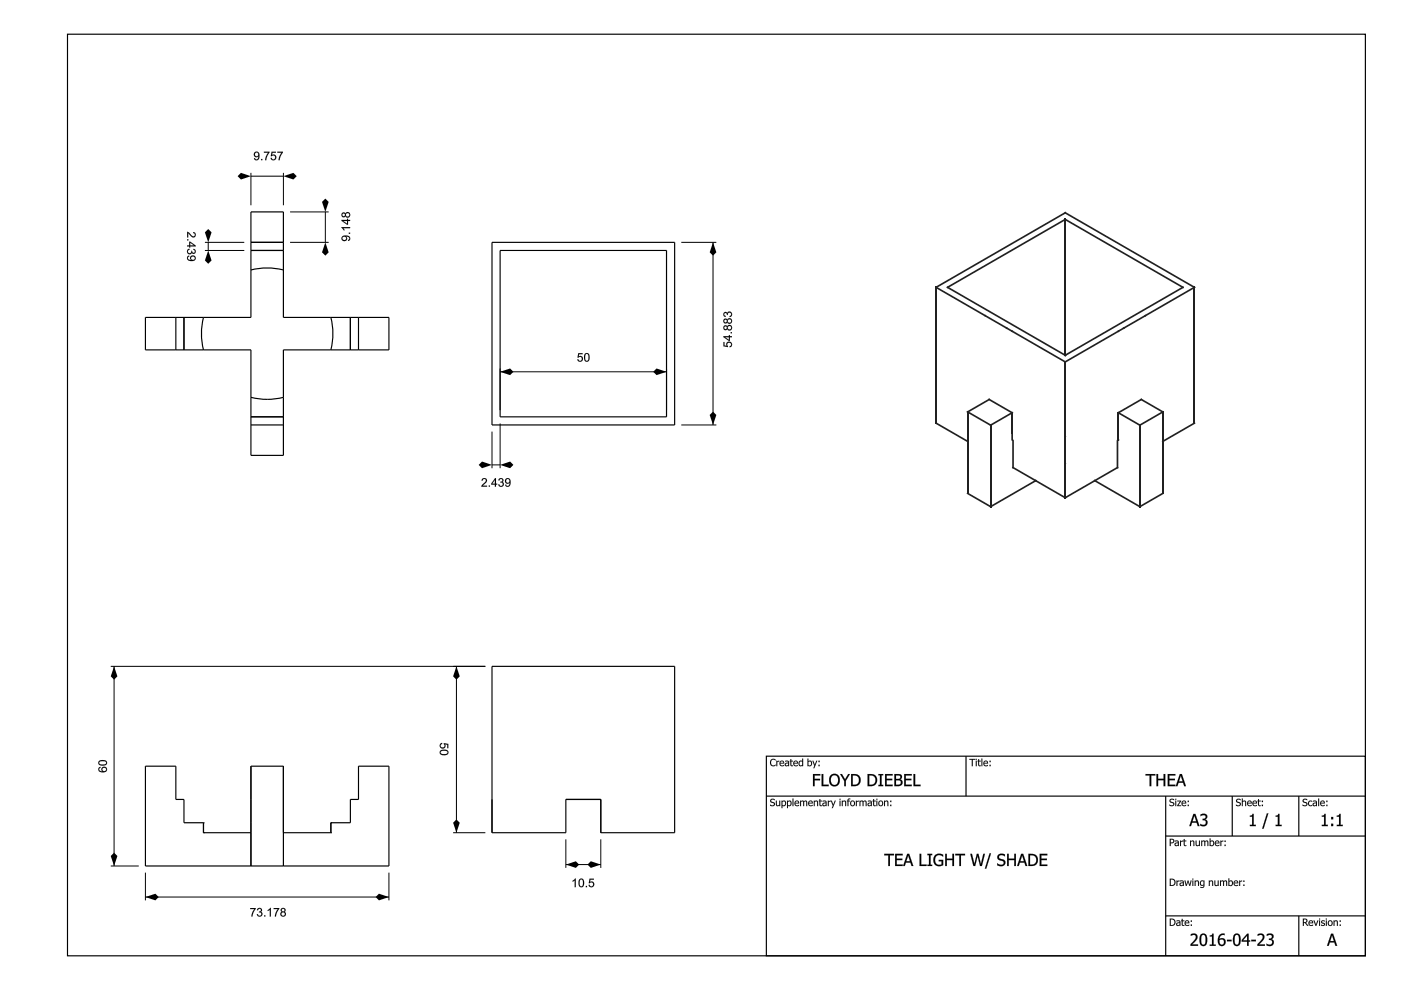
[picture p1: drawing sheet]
<svg xmlns="http://www.w3.org/2000/svg" width="297mm" height="210mm" viewBox="0 0 297 210" stroke-linecap="round" stroke-linejoin="round" font-family="sans-serif">
<!-- layer: Layer 1 -->
<g fill="none" stroke="#000" stroke-width=".25">
<path d="M14.3 7.3h275.2v195.4h-275.2zM53.2 57.2a13.9 13.9 0 0 1 6.9 0M53.2 51.4h6.9M53.2 53.1h6.9M104.3 51.4h38.7v38.7h-38.7zM106 53.1h35.3v35.3h-35.3zM30.8 67.3h22.4v-22.4h6.9v22.4h22.4v6.9h-22.4v22.4h-6.9v-22.4h-22.4zM37.3 67.3v6.9M39 67.3v6.9M43.1 67.3a13.9 13.9 0 0 0 0 6.9M70.1 67.3a13.9 13.9 0 0 1 0 6.9M74.3 67.3v6.9"/>
<path d="M76 67.3v6.9M53.2 88.4h6.9M53.2 84.2a13.9 13.9 0 0 0 6.9 0M53.2 90.1h6.9M104.3 141.3h38.7v35.3h-15.6v-7.1h-7.4v7.1h-15.7zM43.1 174.4h-4.1v-4.9h-1.7v-7.1h-6.5v21.2h51.7v-21.2h-6.5v7.1h-1.7v4.9h-4.2M43.1 176.6h10.1M43.1 174.4v2.2M43.1 176.6h.1M43.1 174.4h.1M60.1 176.6h10M70.1 176.6h.1"/>
<path d="M70.1 174.4h.1M70.1 174.4v2.2M162.5 160.3h127v42.4h-127zM162.5 168.8h127M204.8 160.3v8.5M247.2 168.8v33.9M247.2 177.3h42.3M261.3 168.8v8.5M275.4 168.8v8.5M53.2 183.6v-21.2h6.9v21.2M247.2 194.2h42.3M275.4 194.2v8.5"/>
</g>
<g fill="#000">
<path d="M50.4 37.4l.7-.7 2.1 .7-2.1 .7zM60.1 37.4l2.1-.7 .7 .7-.7 .7zM43.4 49.3l.7-.7 .8 .7-.8 2.1zM44.1 53.1l.8 2.1-.8 .7-.7-.7zM69 51.4l.7 2.1-.7 .7-.7-.7zM68.3 42.8l.7-.7 .7 .7-.7 2.1zM151.2 51.4l.7 2.1-.7 .7-.7-.7zM106 78.8l2.2-.7 .7 .7-.7 .7zM138.5 78.8l.7-.7 2.1 .7-2.1 .7zM101.5 98.6l.7-.7 2.1 .7-2.1 .7zM106 98.6l2.2-.7 .7 .7-.7 .7zM150.5 88l.7-.7 .7 .7-.7 2.1z"/>
<path d="M24.2 141.3l.7 2.1-.7 .7-.7-.7zM96.8 141.3l.7 2.1-.7 .7-.7-.7zM96.1 174.4l.7-.7 .7 .7-.7 2.2zM23.5 181.5l.7-.7 .7 .7-.7 2.1zM30.8 190.2l2.1-.7 .8 .7-.8 .7zM79.6 190.2l.7-.7 2.2 .7-2.2 .7zM120 183.3l2.1-.7 .7 .7-.7 .7zM124.6 183.3l.7-.7 2.1 .7-2.1 .7z"/>
<path d="M54 32.3a.71 .71 0 0 1 .9 0 .71 .71 0 0 1 .1 .9 .61 .61 0 0 1-.4 .8 .61 .61 0 0 1-.8-.5h.3a.41 .41 0 0 0 .5 .2 .41 .41 0 0 0 .2-.6 .54 .54 0 0 1-.6 .2 .54 .54 0 0 1-.4-.5zM54 32.3a.56 .56 0 0 0 0 .9 .56 .56 0 0 0 .8-.1v.1a.42 .42 0 0 1-.2 .5 .42 .42 0 0 1-.5-.2h-.3a.59 .59 0 0 0 .8 .5 .59 .59 0 0 0 .4-.8 .7 .7 0 0 0-.1-.8 .7 .7 0 0 0-.9-.1zM54 32.7a.4 .4 0 0 0 .8 0 .4 .4 0 0 0-.8 0zM54 32.8a.4 .4 0 0 1 .8 0 .4 .4 0 0 1-.8 0zM55.4 33.7h.2v.3h-.2zM55.4 33.7v.3h.2v-.3zM56 32.2h1.2l-.6 1.1-.1 .7h-.3l.1-.6 .6-1h-.9zM56 32.2v.2h.9l-.6 1-.1 .6h.2l.2-.8 .5-1zM57.6 32.2h.9v.2h-.7l-.1 .5a.59 .59 0 0 1 .8 .1 .59 .59 0 0 1-.1 .8 .6 .6 0 0 1-.6 .2 .6 .6 0 0 1-.4-.5h.2a.39 .39 0 0 0 .6 .2 .39 .39 0 0 0 0-.7 .39 .39 0 0 0-.6 .1h-.2zM57.6 32.2l-.2 .9h.2a.39 .39 0 0 1 .5-.1 .39 .39 0 0 1 .3 .4 .38 .38 0 0 1-.4 .4 .38 .38 0 0 1-.4-.3h-.2a.6 .6 0 0 0 .7 .5 .6 .6 0 0 0 .4-.8 .6 .6 0 0 0-.8-.3l.1-.5h.7v-.2zM58.8 32.2h1.2l-.5 1.1-.2 .7h-.2v-.6l.6-1h-.9zM58.8 32.2v.2h.9l-.5 1-.1 .6h.2l.1-.8 .6-1z"/>
<path d="M54 32.3a.7 .7 0 0 1 .9 0 .7 .7 0 0 1 .1 .9 .6 .6 0 0 1-.4 .8 .6 .6 0 0 1-.8-.5h.3a.42 .42 0 0 0 .5 .2 .42 .42 0 0 0 .2-.6 .57 .57 0 0 1-.9 .1 .57 .57 0 0 1 .1-.9zM54 32.7a.4 .4 0 0 0 .8 0 .4 .4 0 0 0-.8 0zM55.4 33.7h.2v.3h-.2zM56 32.2h1.1l-.5 1.1-.2 .7h-.2l.1-.6 .6-1h-.9zM57.6 32.2h.9v.2h-.7l-.1 .5a.6 .6 0 0 1 .8 .3 .6 .6 0 0 1-.4 .8 .6 .6 0 0 1-.7-.5h.2a.4 .4 0 0 0 .6 .2 .4 .4 0 0 0 .1-.6 .4 .4 0 0 0-.6 0h-.3zM58.8 32.2h1.2l-.6 1.1-.1 .7h-.2v-.6l.6-1h-.9z"/>
<path d="M39.7 49.2l.4 .1a1.1 1.1 0 0 0 1.1 .7l.1-.4-.3-.2v-.2a.59 .59 0 0 1 .4 .9 .59 .59 0 0 1-1-.1l-.5-.5v.9h-.2zM39.7 50.7h.2v.3h-.2zM40.1 51.2l1.4 .9v.2h-1.2v.2h-.2v-.2h-.4v-.3h.4zM40.3 51.5v.5h.8zM39.8 52.9l.4-.2v.3a.37 .37 0 0 0-.4 .4 .37 .37 0 0 0 .5 .3 .37 .37 0 0 0 .2-.5h.2a.31 .31 0 0 0 .3 .4 .31 .31 0 0 0 .4-.3 .31 .31 0 0 0-.4-.3v-.2a.51 .51 0 0 1 .5 .7 .51 .51 0 0 1-.8 .1 .56 .56 0 0 1-.9 .2 .56 .56 0 0 1 0-.9zM39.8 54.4l.3-.2v.2a.42 .42 0 0 0-.2 .6 .42 .42 0 0 0 .6 .1 .58 .58 0 0 1 .2-.9 .58 .58 0 0 1 .8 .4 .58 .58 0 0 1-.5 .7 .84 .84 0 0 1-1 0 .84 .84 0 0 1-.2-.9zM40.5 54.7a.4 .4 0 0 0 .8 0 .4 .4 0 0 0-.8 0z"/>
<path d="M39.7 49.1l.7 .5a.49 .49 0 0 0 .4 .5 .49 .49 0 0 0 .5-.3l-.1-.3-.3-.1 .1-.2a.6 .6 0 0 1 .4 1 .6 .6 0 0 1-1-.2l-.5-.5v.9h-.2zM39.7 49.2v1.2h.2v-1l.4 .4a.62 .62 0 0 0 .7 .5 .62 .62 0 0 0 .5-.7l-.3-.3-.2-.1v.2a.37 .37 0 0 1 .3 .6 .37 .37 0 0 1-.7-.1l-.5-.6zM39.7 50.7h.2v.3h-.2zM39.7 50.7v.3h.2v-.3zM40.1 51.2h.2l1.2 .9v.2h-1.2v.2h-.2v-.2h-.4v-.3h.4zM40.1 51.2v.8h-.4v.3l.4-.1v.3h.2v-.3l1.2 .1v-.2zM40.3 51.5v.5h.8zM40.3 51.4l.9 .6h-.9zM39.8 52.9l.4-.2v.3a.36 .36 0 0 0-.3 .4 .36 .36 0 0 0 .4 .3 .36 .36 0 0 0 .2-.5h.2a.3 .3 0 0 0 .3 .4 .3 .3 0 0 0 .3-.3 .3 .3 0 0 0-.3-.3v-.2a.51 .51 0 0 1 .5 .7 .51 .51 0 0 1-.8 .1 .57 .57 0 0 1-.9 .2 .57 .57 0 0 1 0-.9zM39.8 52.9a.55 .55 0 0 0 0 .9 .55 .55 0 0 0 .9-.3 .49 .49 0 0 0 .8 .1 .49 .49 0 0 0-.3-.8h-.2v.2a.32 .32 0 0 1 .4 .3 .32 .32 0 0 1-.4 .3 .32 .32 0 0 1-.3-.4h-.2a.37 .37 0 0 1-.2 .5 .37 .37 0 0 1-.5-.3 .37 .37 0 0 1 .4-.4v-.3zM39.8 54.3l.3-.1v.2a.41 .41 0 0 0-.2 .6 .41 .41 0 0 0 .6 .1 .54 .54 0 0 1-.2-.6 .54 .54 0 0 1 .6-.4 .64 .64 0 0 1 .6 .8 .64 .64 0 0 1-.9 .5 .72 .72 0 0 1-.8-.2 .72 .72 0 0 1 0-.9zM39.8 54.4a.75 .75 0 0 0 .1 .8 .75 .75 0 0 0 .9 .1 .58 .58 0 0 0 .7-.5 .58 .58 0 0 0-.7-.6 .58 .58 0 0 0-.4 .8l.1 .1a.42 .42 0 0 1-.6-.1 .42 .42 0 0 1 .2-.6v-.2zM40.5 54.7a.4 .4 0 0 0 .8 0 .4 .4 0 0 0-.8 0zM40.5 54.7a.4 .4 0 0 1 .8 0 .4 .4 0 0 1-.8 0z"/>
<path d="M72.6 50.1a1.12 1.12 0 0 1 1.7 .5l-.3 .5h-.2v-.2a.41 .41 0 0 0 .2-.6 .41 .41 0 0 0-.6-.1 .53 .53 0 0 1 .2 .5 .53 .53 0 0 1-.4 .4 .6 .6 0 0 1-.7-.2 .6 .6 0 0 1 .1-.8zM72.6 50.1a.56 .56 0 0 0-.1 .8 .56 .56 0 0 0 .8 .1 .56 .56 0 0 0 0-.9h.1a.42 .42 0 0 1 .6 .2 .42 .42 0 0 1-.2 .6v.2a.59 .59 0 0 0 .4-.7 .59 .59 0 0 0-.7-.4zM72.6 50.6a.4 .4 0 0 0 .8 0 .4 .4 0 0 0-.8 0zM72.6 50.6a.4 .4 0 0 1 .8 0 .4 .4 0 0 1-.8 0zM74 49.3h.2v.3h-.2zM74 49.3v.3h.2v-.3zM72.4 48.1h1.8v.3h-1.4l.3 .4h-.3zM72.4 48.2l.5 .6h.2l-.3-.4h1.4v-.2zM72.4 46.6h1.2v-.2h.2v.2h.4v.3h-.4v.8h-.2l-1.2-.9zM72.4 46.6v.2l1.2 .8h.2v-.8l.4 .1v-.3h-.4v-.2h-.2v.2zM72.8 46.8l.8 .6v-.5zM72.7 46.8h.9v.6zM72.5 45.2l.5-.2 .2 .3a.51 .51 0 0 1 .5-.4 .51 .51 0 0 1 .5 .3 .57 .57 0 0 1-.2 .9 .57 .57 0 0 1-.8-.3 .44 .44 0 0 1-.5 .3 .44 .44 0 0 1-.3-.5zM72.5 45.2a.47 .47 0 0 0 0 .7 .47 .47 0 0 0 .7-.1 .53 .53 0 0 0 .8 .2 .53 .53 0 0 0 0-.9 .53 .53 0 0 0-.8 .2l-.2-.2zM72.6 45.6a.28 .28 0 0 0 .5 0 .28 .28 0 0 0-.5 0zM72.6 45.6a.31 .31 0 0 1 .6 0 .31 .31 0 0 1-.6 0zM73.3 45.6a.4 .4 0 0 0 .8 0 .4 .4 0 0 0-.8 0zM73.3 45.6a.4 .4 0 0 1 .8 0 .4 .4 0 0 1-.8 0z"/>
<path d="M72.6 50.1a1.11 1.11 0 0 1 1.7 .5l-.3 .4-.2 .1v-.2a.42 .42 0 0 0 .2-.6 .42 .42 0 0 0-.6-.1 .57 .57 0 0 1-.1 .8 .57 .57 0 0 1-.8-.1 .57 .57 0 0 1 .1-.8zM72.6 50.6a.4 .4 0 0 0 .8 0 .4 .4 0 0 0-.8 0zM74 49.3h.2v.3h-.2zM72.4 48.2h1.8v.2h-1.4l.3 .4h-.2zM72.4 46.6h1.2v-.2h.2v.2h.4v.3h-.4v.7h-.2l-1.2-.8zM72.8 46.9l.8 .5v-.5zM72.5 45.2l.5-.2 .2 .3a.54 .54 0 0 1 .9-.2 .54 .54 0 0 1 0 .9 .54 .54 0 0 1-.9-.2 .49 .49 0 0 1-.7 .1 .49 .49 0 0 1 0-.7zM72.6 45.6a.3 .3 0 0 0 .6 0 .3 .3 0 0 0-.6 0zM73.3 45.6a.4 .4 0 0 0 .8 0 .4 .4 0 0 0-.8 0z"/>
<path d="M122.6 74.9h.9v.2h-.7l-.1 .5a.59 .59 0 0 1 .8 .1 .59 .59 0 0 1 0 .8 .59 .59 0 0 1-.7 .2 .59 .59 0 0 1-.4-.5h.2a.39 .39 0 0 0 .6 .2 .39 .39 0 0 0 .1-.7 .39 .39 0 0 0-.6 .2l-.3-.1zM122.6 74.9l-.2 .9h.2a.39 .39 0 0 1 .5-.1 .39 .39 0 0 1 .3 .4 .38 .38 0 0 1-.3 .4 .38 .38 0 0 1-.5-.3h-.2a.6 .6 0 0 0 .7 .5 .6 .6 0 0 0 .4-.8 .6 .6 0 0 0-.8-.3l.1-.5h.7v-.2zM124.1 74.9a.66 .66 0 0 1 .7 .1 .66 .66 0 0 1 .2 .8 .66 .66 0 0 1-.6 .9 .66 .66 0 0 1-.6-.9zM124.1 75a1.47 1.47 0 0 0-.1 1.5 .63 .63 0 0 0 .8 .1 .63 .63 0 0 0 .2-.8 .64 .64 0 0 0-.2-.8 .64 .64 0 0 0-.7 0zM124.2 75.2a1 1 0 0 0 .2 1.3 .94 .94 0 0 0 0-1.5zM124.2 75.2l.2-.2a.95 .95 0 0 1 0 1.5 1.02 1.02 0 0 1-.2-1.3z"/>
<path d="M122.6 74.9h.9v.2h-.7l-.1 .5a.6 .6 0 0 1 .9 .3 .6 .6 0 0 1-.4 .8 .6 .6 0 0 1-.8-.5h.2a.4 .4 0 0 0 .6 .2 .4 .4 0 0 0 .1-.6 .4 .4 0 0 0-.6 0h-.3zM124.1 75a.65 .65 0 0 1 .7 0 .65 .65 0 0 1 .2 .8 .65 .65 0 0 1-.6 .9 .65 .65 0 0 1-.6-.9zM124.2 75.2a1.01 1.01 0 0 0 .2 1.3 .94 .94 0 0 0 0-1.5z"/>
<path d="M153.4 72.5h.2v.7l.5 .1a.59 .59 0 0 1 .1-.8 .59 .59 0 0 1 .8 .1 .59 .59 0 0 1 .2 .6 .59 .59 0 0 1-.5 .4v-.2a.39 .39 0 0 0 .2-.6 .39 .39 0 0 0-.6 0 .39 .39 0 0 0 .1 .6l-.1 .2-.9-.2zM153.4 72.5v.9l.9 .2 .1-.2a.39 .39 0 0 1-.2-.5 .39 .39 0 0 1 .4-.2 .38 .38 0 0 1 .4 .3 .38 .38 0 0 1-.3 .4v.2a.6 .6 0 0 0 .5-.7 .6 .6 0 0 0-.8-.4 .6 .6 0 0 0-.3 .9l-.5-.1v-.8zM153.4 71.3h1.1v-.3h.3l-.1 .3h.5v.2h-.5l.1 .8h-.3l-1.1-.8zM153.4 71.3v.2l1.1 .8h.2v-.8h.5v-.2h-.5v-.3h-.2l.1 .3zM153.7 71.5l.8 .6v-.6zM153.7 71.5h.9v.6zM154.9 70.4h.3v.3h-.3zM154.9 70.4v.3h.3v-.3zM153.5 69.1l.5-.1 .2 .2a.51 .51 0 0 1 .5-.3 .51 .51 0 0 1 .5 .3 .57 .57 0 0 1-.2 .8 .57 .57 0 0 1-.8-.3 .44 .44 0 0 1-.5 .3 .44 .44 0 0 1-.4-.5zM153.5 69.1a.47 .47 0 0 0 0 .8 .47 .47 0 0 0 .7-.2 .53 .53 0 0 0 .8 .2 .53 .53 0 0 0 0-.8 .53 .53 0 0 0-.8 .2l-.3-.3zM153.5 69.5a.3 .3 0 0 0 .6 0 .3 .3 0 0 0-.6 0zM153.5 69.5a.31 .31 0 0 1 .6 0 .31 .31 0 0 1-.6 0zM154.3 69.5a.36 .36 0 0 0 .7 0 .36 .36 0 0 0-.7 0zM154.3 69.5a.38 .38 0 0 1 .7 0 .38 .38 0 0 1-.7 0zM153.5 67.7l.5-.2 .2 .3a.51 .51 0 0 1 .5-.4 .51 .51 0 0 1 .5 .3 .57 .57 0 0 1-.2 .9 .57 .57 0 0 1-.8-.3 .44 .44 0 0 1-.5 .3 .44 .44 0 0 1-.4-.5zM153.5 67.7a.47 .47 0 0 0 0 .7 .47 .47 0 0 0 .7-.1 .52 .52 0 0 0 .8 .2 .52 .52 0 0 0 0-.9 .52 .52 0 0 0-.8 .2l-.3-.2zM153.5 68.1a.3 .3 0 0 0 .6 0 .3 .3 0 0 0-.6 0zM153.5 68.1a.31 .31 0 0 1 .6 0 .31 .31 0 0 1-.6 0zM154.3 68.1a.36 .36 0 0 0 .7 0 .36 .36 0 0 0-.7 0zM154.3 68.1a.38 .38 0 0 1 .7 0 .38 .38 0 0 1-.7 0zM153.5 66.3a.41 .41 0 0 1 .7 .1 .57 .57 0 0 1 1 0 .57 .57 0 0 1-.5 .8v-.2a.36 .36 0 0 0 .3-.4 .36 .36 0 0 0-.5-.3 .36 .36 0 0 0-.2 .5h-.2a.3 .3 0 0 0-.2-.4 .3 .3 0 0 0-.4 .3 .3 .3 0 0 0 .4 .3l-.1 .2a.55 .55 0 0 1-.4-.3 .55 .55 0 0 1 .1-.6zM153.5 66.3l-.1 .6 .4 .3 .1-.2a.32 .32 0 0 1-.4-.3 .32 .32 0 0 1 .4-.3 .32 .32 0 0 1 .2 .4h.2a.37 .37 0 0 1 .3-.5 .37 .37 0 0 1 .4 .3 .37 .37 0 0 1-.3 .4v.2a.58 .58 0 0 0 .5-.7 .58 .58 0 0 0-.8-.4l-.2 .3a.4 .4 0 0 0-.7-.1z"/>
<path d="M153.4 72.5h.2v.7l.5 .1a.6 .6 0 0 1 .3-.8 .6 .6 0 0 1 .8 .4 .6 .6 0 0 1-.5 .7v-.2a.4 .4 0 0 0 .2-.6 .4 .4 0 0 0-.6-.1 .4 .4 0 0 0 0 .6v.3l-.9-.2zM153.4 71.3h1.1v-.3h.2v.3h.5v.2h-.5v.8h-.2l-1.1-.8zM153.7 71.5l.8 .6v-.6zM154.9 70.4h.3v.3h-.3zM153.5 69.1l.5-.1 .2 .2a.54 .54 0 0 1 .8-.1 .54 .54 0 0 1 0 .8 .54 .54 0 0 1-.8-.2 .49 .49 0 0 1-.8 .2 .49 .49 0 0 1 .1-.8zM153.5 69.5a.3 .3 0 0 0 .6 0 .3 .3 0 0 0-.6 0zM154.3 69.5a.37 .37 0 0 0 .7 0 .37 .37 0 0 0-.7 0zM153.5 67.7l.5-.1 .2 .2a.54 .54 0 0 1 .8-.2 .54 .54 0 0 1 0 .9 .54 .54 0 0 1-.8-.2 .49 .49 0 0 1-.8 .1 .49 .49 0 0 1 .1-.7zM153.5 68.1a.3 .3 0 0 0 .6 0 .3 .3 0 0 0-.6 0zM154.3 68.1a.37 .37 0 0 0 .7 0 .37 .37 0 0 0-.7 0zM153.5 66.3l.4-.1 .3 .2a.57 .57 0 0 1 1 0 .57 .57 0 0 1-.5 .8v-.2a.37 .37 0 0 0 .3-.4 .37 .37 0 0 0-.4-.3 .37 .37 0 0 0-.3 .5h-.2a.31 .31 0 0 0-.2-.4 .31 .31 0 0 0-.4 .3 .31 .31 0 0 0 .4 .3l-.1 .2-.4-.3z"/>
<path d="M102.3 101.5a.6 .6 0 0 1 .9 .1 .6 .6 0 0 1-.3 .9l-.5 .5h.9v.2h-1.2l.1-.4a1.1 1.1 0 0 0 .7-1.2h-.4l-.2 .3h-.2zM103.6 102.9h.3v.3h-.3zM105 101.4h.2v1.2h.2v.2h-.2v.4h-.3v-.4h-.8zM104.9 101.7l-.5 .9h.5zM105.9 101.5a.49 .49 0 0 1 .7 0 .49 .49 0 0 1-.1 .7 .57 .57 0 0 1 0 1 .57 .57 0 0 1-.9-.5h.3a.37 .37 0 0 0 .4 .3 .37 .37 0 0 0 .3-.4 .37 .37 0 0 0-.5-.3v-.2a.31 .31 0 0 0 .4-.2 .31 .31 0 0 0-.3-.4 .31 .31 0 0 0-.3 .4l-.2-.1zM107.2 101.5a.7 .7 0 0 1 .9 .1 .7 .7 0 0 1 .2 .9 .6 .6 0 0 1-.5 .7 .6 .6 0 0 1-.7-.4h.2a.42 .42 0 0 0 .6 .1 .42 .42 0 0 0 .1-.6 .57 .57 0 0 1-.8 .1 .57 .57 0 0 1 0-.9zM107.2 102a.4 .4 0 0 0 .8 0 .4 .4 0 0 0-.8 0z"/>
<path d="M102.3 101.5a.61 .61 0 0 1 .9 .1 .61 .61 0 0 1-.3 .9l-.5 .5h.9v.2h-1.3l.5-.7a.49 .49 0 0 0 .5-.4 .49 .49 0 0 0-.3-.5l-.3 .1-.1 .2h-.2zM102.3 101.5l-.2 .4h.2a.37 .37 0 0 1 .6-.3 .37 .37 0 0 1-.1 .6l-.6 .6-.1 .4h1.2v-.2h-1l.4-.4a.62 .62 0 0 0 .5-.7 .62 .62 0 0 0-.7-.5zM103.6 102.9h.3v.3h-.3zM103.6 102.9v.3h.3v-.3zM105 101.4h.2v1.2l.2-.1v.3h-.2v.4h-.3v-.4h-.8v-.3zM105 101.4l-.9 1.4 .8-.1v.5h.3l-.1-.5 .3 .1v-.2h-.3l.1-1.2zM104.9 101.7l-.5 .9h.5zM104.9 101.7v.9h-.6zM105.8 101.5a.5 .5 0 0 1 .8 0 .5 .5 0 0 1-.1 .7 .57 .57 0 0 1 0 1 .57 .57 0 0 1-.9-.5h.3a.36 .36 0 0 0 .4 .3 .36 .36 0 0 0 .3-.4 .36 .36 0 0 0-.5-.3v-.2a.3 .3 0 0 0 .4-.2 .3 .3 0 0 0-.3-.4 .3 .3 0 0 0-.3 .4l-.3-.1zM105.9 101.5l-.2 .3 .2 .1a.32 .32 0 0 1 .3-.4 .32 .32 0 0 1 .3 .4 .32 .32 0 0 1-.4 .2v.2a.37 .37 0 0 1 .5 .3 .37 .37 0 0 1-.3 .4 .37 .37 0 0 1-.4-.3h-.3a.57 .57 0 0 0 .8 .5 .57 .57 0 0 0 .2-.9l-.1-.1a.48 .48 0 0 0 .1-.7 .48 .48 0 0 0-.7 0zM107.2 101.5a.71 .71 0 0 1 .9 .1 .71 .71 0 0 1 .2 .9 .61 .61 0 0 1-.5 .7 .61 .61 0 0 1-.7-.4l.2-.1a.41 .41 0 0 0 .6 .2 .41 .41 0 0 0 .1-.6 .54 .54 0 0 1-.6 .3 .54 .54 0 0 1-.3-.6zM107.2 101.5a.56 .56 0 0 0 0 .9 .56 .56 0 0 0 .8-.1v.1a.42 .42 0 0 1-.1 .6 .42 .42 0 0 1-.6-.2h-.2a.59 .59 0 0 0 .7 .4 .59 .59 0 0 0 .4-.7 .7 .7 0 0 0-.1-.9 .7 .7 0 0 0-.9-.1zM107.2 102a.4 .4 0 0 0 .8 0 .4 .4 0 0 0-.8 0zM107.2 102a.4 .4 0 0 1 .8 0 .4 .4 0 0 1-.8 0z"/>
<path d="M93.4 157.7l.3-.2v.3a.4 .4 0 0 0-.2 .5 .4 .4 0 0 0 .6 .1 .4 .4 0 0 0 .1-.6l-.1-.2 .9 .1v.9h-.2v-.7l-.5-.1a.61 .61 0 0 1-.6 .9 .61 .61 0 0 1-.3-1zM93.4 159.1a1.07 1.07 0 0 1 1.7 .4 1.01 1.01 0 0 1-.9 .6 1.01 1.01 0 0 1-1-.6zM93.6 159.3l-.2 .2a.94 .94 0 0 0 1.5 0 1.02 1.02 0 0 0-1.3-.2z"/>
<path d="M93.4 157.7l.3-.2 .1 .3a.39 .39 0 0 0-.2 .5 .39 .39 0 0 0 .6 .1 .39 .39 0 0 0-.1-.6v-.3l1 .2v1h-.3v-.8l-.5-.1a.59 .59 0 0 1 0 .8 .59 .59 0 0 1-.7 .1l-.4-.4zM93.4 157.7a.6 .6 0 0 0 0 .8 .6 .6 0 0 0 .8 .1 .6 .6 0 0 0 .1-.8l.5 .1v.7h.2v-.9l-.9-.1v.2a.39 .39 0 0 1 .2 .4 .39 .39 0 0 1-.5 .3 .38 .38 0 0 1-.4-.3 .38 .38 0 0 1 .3-.4v-.3zM93.4 159.1a1.09 1.09 0 0 1 1.7 .4 1.02 1.02 0 0 1-.9 .7 1.02 1.02 0 0 1-1-.7zM93.4 159.1a.63 .63 0 0 0 0 .8 .63 .63 0 0 0 .7 .2 .64 .64 0 0 0 1-.6 .64 .64 0 0 0-1-.5zM93.6 159.3l-.2 .2a.94 .94 0 0 0 1.5 0l-.1-.2-.4-.1zM93.5 159.3a1.02 1.02 0 0 1 1.4 .2 .95 .95 0 0 1-1.5 0z"/>
<path d="M21 162.8l.3-.2v.2a.36 .36 0 0 0-.3 .5 .36 .36 0 0 0 .5 .2h.2a.58 .58 0 0 1 .1-.8 .58 .58 0 0 1 .9 .2 .58 .58 0 0 1-.4 .8 .92 .92 0 0 1-.9 .1 .92 .92 0 0 1-.5-.9zM21.7 163.1a.4 .4 0 0 0 .8 0 .4 .4 0 0 0-.8 0zM21 161.4l.2-.2a1.05 1.05 0 0 1 1.5 .5 1.02 1.02 0 0 1-.9 .6 1.02 1.02 0 0 1-1-.6zM21.2 161.5l-.2 .2a.95 .95 0 0 0 1.5 0 1.01 1.01 0 0 0-1.3-.2z"/>
<path d="M21 162.8l.3-.2v.2l-.2 .1a.45 .45 0 0 0 .1 .6 .45 .45 0 0 0 .5 0 .57 .57 0 0 1-.1-.8 .57 .57 0 0 1 .8-.1 .65 .65 0 0 1 .2 .9 .65 .65 0 0 1-.8 .3 .7 .7 0 0 1-.8-.2 .7 .7 0 0 1 0-.8zM21 162.8l-.1 .3 .1 .5a1.24 1.24 0 0 0 1.7-.3 .57 .57 0 0 0-.7-.7 .57 .57 0 0 0-.2 1l-.7-.3a.31 .31 0 0 1-.1-.3 .31 .31 0 0 1 .3-.2v-.2zM21.7 163.1a.4 .4 0 0 0 .8 0 .4 .4 0 0 0-.8 0zM21.7 163.1a.41 .41 0 0 1 .8 0 .41 .41 0 0 1-.8 0zM21 161.4l.2-.2a1.06 1.06 0 0 1 1.5 .5 1.03 1.03 0 0 1-.9 .6 1.03 1.03 0 0 1-1-.6zM21 161.4a.63 .63 0 0 0 0 .8 .63 .63 0 0 0 .8 .1l.7-.1a.63 .63 0 0 0 .1-.9 .63 .63 0 0 0-.8-.1zM21.2 161.5l-.2 .2 .2 .3a1 1 0 0 0 1.3-.3 1 1 0 0 0-1.3-.2zM21.2 161.5a1.02 1.02 0 0 1 1.3 .2 .95 .95 0 0 1-1.5 0z"/>
<path d="M163.4 169.5l.6-.1h.3l-.1 .3a.35 .35 0 0 0-.4-.2 .35 .35 0 0 0-.2 .5h.1a.51 .51 0 0 1 .6 .6 .51 .51 0 0 1-.8 .3l-.2-.1v-.2a.42 .42 0 0 0 .4 .2 .42 .42 0 0 0 .4-.4 .6 .6 0 0 1-.6-.3 .6 .6 0 0 1-.1-.6zM164.5 169.8h.2v.8l.2 .2 .3-.2v-.8h.2v1.1h-.2v-.1l-.3 .1-.3-.1zM165.7 169.8l.2 .1a.57 .57 0 0 1 .8 .4 .57 .57 0 0 1-.6 .6h-.2v.4h-.2zM165.9 170v.7a.39 .39 0 0 0 .6-.3 .39 .39 0 0 0-.5-.4zM166.9 169.8l.2 .1a.57 .57 0 0 1 .8 .4 .57 .57 0 0 1-.6 .6h-.2v.4h-.2zM167.1 170v.7a.39 .39 0 0 0 .5-.3 .39 .39 0 0 0-.5-.4zM168 169.3h.2v1.6h-.2zM168.6 169.9a.49 .49 0 0 1 .6-.1 .49 .49 0 0 1 .2 .6h-.8a.46 .46 0 0 0 .3 .3 .46 .46 0 0 0 .5-.1v.2a.64 .64 0 0 1-.8-.1 .64 .64 0 0 1 0-.8zM168.7 170l-.1 .2h.6l-.1-.3zM169.6 169.8h.2v.1a.36 .36 0 0 1 .6 0l.3-.2 .3 .1 .1 1.1h-.2v-.7a.24 .24 0 0 0-.1-.3 .24 .24 0 0 0-.3 .3v.7h-.2v-.9l-.2-.1-.3 .2v.8h-.2zM171.5 169.9a.49 .49 0 0 1 .6-.1 .49 .49 0 0 1 .2 .6h-.8a.46 .46 0 0 0 .3 .3 .46 .46 0 0 0 .5-.1v.2a.64 .64 0 0 1-.8-.1 .64 .64 0 0 1 0-.8zM171.6 170l-.1 .2h.6l-.1-.3zM172.5 169.8h.2v.1a.4 .4 0 0 1 .5-.1 .4 .4 0 0 1 .2 .4v.7h-.2v-.9l-.2-.1-.3 .2v.8h-.2zM173.7 169.4h.2v.4h.4v.1h-.4l.1 .8h.3a.27 .27 0 0 1-.3 .3 .27 .27 0 0 1-.2-.3l-.1-.8h-.1zM174.6 170.4a.26 .26 0 0 0 .1 .4 .26 .26 0 0 0 .4-.2v-.3zM174.4 169.8l.8 .1 .1 1-.2-.1a.42 .42 0 0 1-.6 .1 .42 .42 0 0 1-.1-.6 .42 .42 0 0 1 .5-.1h.2l-.1-.3-.6 .1zM175.5 169.8h.2v.1l.4-.1v.2l-.4 .1v.8h-.2zM176.1 169.8h.3l.3 .8 .3-.8h.2l-.6 1.5h-.2l.2-.4zM178 169.8h.2v1.1h-.2zM178 169.4h.2v.2h-.2zM178.5 169.8h.2v.1a.4 .4 0 0 1 .4-.1 .4 .4 0 0 1 .3 .4v.7h-.2v-.9l-.2-.1-.3 .2v.8h-.2zM179.8 169.4l.5-.1v.2l-.4 .1v.2h.3v.1h-.3v1h-.2v-1l-.1-.1h.1zM180.4 169.9a.55 .55 0 0 1 .8 .1 .55 .55 0 0 1-.1 .7 .55 .55 0 0 1-.8 0zM180.5 170a.41 .41 0 0 0-.1 .6 .41 .41 0 0 0 .6 .1 .41 .41 0 0 0 .1-.6 .41 .41 0 0 0-.6-.1zM181.5 169.8h.2v.1l.4-.1v.2l-.4 .1v.8h-.2zM182.2 169.8h.2v.1a.36 .36 0 0 1 .6 0l.3-.2 .3 .1 .1 1.1h-.2v-.7a.24 .24 0 0 0-.1-.3 .24 .24 0 0 0-.3 .3v.7h-.2v-.9l-.2-.1-.3 .2v.8h-.2zM184.2 170.4a.26 .26 0 0 0 .1 .4 .26 .26 0 0 0 .4-.2v-.3zM184 169.8l.8 .1v1l-.1-.1a.42 .42 0 0 1-.6 .1 .42 .42 0 0 1-.1-.6 .42 .42 0 0 1 .5-.1h.2l-.1-.3-.6 .1zM185.1 169.4h.2v.4h.4v.1h-.4v.8h.4a.27 .27 0 0 1-.3 .3 .27 .27 0 0 1-.3-.3v-.8h-.1zM185.8 169.8h.2v1.1h-.2zM185.8 169.4h.2v.2h-.2zM186.4 169.9a.55 .55 0 0 1 .7 .1 .55 .55 0 0 1-.1 .7 .55 .55 0 0 1-.7 0zM186.5 170a.41 .41 0 0 0-.1 .6 .41 .41 0 0 0 .6 .1 .41 .41 0 0 0 .1-.6 .41 .41 0 0 0-.6-.1zM187.4 169.8h.2v.1a.4 .4 0 0 1 .5-.1 .4 .4 0 0 1 .2 .4v.7h-.1l-.1-.9-.2-.1-.3 .2v.8h-.2zM188.7 169.8h.3v.3h-.3zM188.7 170.6h.3v.3h-.3z"/>
<path d="M163.4 169.5l.2-.1a.41 .41 0 0 1 .4-.1 .41 .41 0 0 1 .3 .4h-.1a.34 .34 0 0 0-.4-.2 .34 .34 0 0 0-.2 .5h.1a.52 .52 0 0 1 .6 .5 .52 .52 0 0 1-.5 .5 .52 .52 0 0 1-.5-.4 .37 .37 0 0 0 .5 .2 .37 .37 0 0 0 .2-.5l-.5-.1a.42 .42 0 0 1-.1-.7zM163.4 169.5l-.1 .3 .1 .3 .5 .2a.25 .25 0 0 1 .2 .2 .25 .25 0 0 1-.2 .3l-.6-.2v.2l.2 .1 .7-.1a.41 .41 0 0 0-.2-.7 .36 .36 0 0 1-.5-.2 .36 .36 0 0 1 .2-.4 .36 .36 0 0 1 .5 .1l.1 .1v-.3h-.3zM164.5 169.7h.2v1h.2l.3-.1v-.9h.2v1.2h-.2v-.1l-.3 .2-.3-.2zM164.5 169.8l.1 1 .4 .1 .2-.1v.1h.2v-1.1h-.2v.8l-.3 .2-.2-.2v-.8zM165.7 169.7h.2v.2a.53 .53 0 0 1 .7 0 .53 .53 0 0 1 0 .7 .47 .47 0 0 1-.7 .3v.4h-.2zM165.7 169.8v1.5h.2v-.5a.54 .54 0 0 0 .8-.4 .54 .54 0 0 0-.7-.6zM165.9 170v.7a.38 .38 0 0 0 .6-.3 .38 .38 0 0 0-.5-.4zM165.9 170a.37 .37 0 0 1 .5 0 .37 .37 0 0 1 .1 .5l-.2 .2h-.4zM166.9 169.7h.2v.2a.53 .53 0 0 1 .7 0 .53 .53 0 0 1 0 .7 .47 .47 0 0 1-.7 .3v.4h-.2zM166.9 169.8v1.5h.2l-.1-.5a.54 .54 0 0 0 .8-.4 .54 .54 0 0 0-.7-.6zM167.1 170v.7a.38 .38 0 0 0 .5-.3 .38 .38 0 0 0-.5-.4zM167 170a.37 .37 0 0 1 .6 0 .37 .37 0 0 1 0 .5l-.1 .2h-.5zM168 169.3h.2v1.6h-.2zM168 169.3v1.6h.2v-1.6zM168.6 169.9a.5 .5 0 0 1 .6-.1 .5 .5 0 0 1 .2 .6h-.8a.45 .45 0 0 0 .8 .2v.2a.65 .65 0 0 1-.8-.1 .65 .65 0 0 1 0-.8zM168.6 169.9a.6 .6 0 0 0-.1 .8 .6 .6 0 0 0 .7 .2l.2-.1v-.2l-.1 .1a.4 .4 0 0 1-.5 0 .4 .4 0 0 1-.2-.4l.8-.1a.47 .47 0 0 0-.3-.4 .47 .47 0 0 0-.5 .1zM168.7 170l-.1 .2h.6l-.1-.3zM168.7 170l.4-.1 .2 .3h-.7zM169.6 169.7h.2v.2a.37 .37 0 0 1 .7 0l.3-.2 .3 .2 .1 1h-.3v-.9l-.1-.1-.3 .2v.8h-.2v-.9l-.2-.1-.3 .2v.8h-.2zM169.6 169.8v1.1h.2v-.9l.3-.1 .2 .1v.9h.2v-.9l.3-.1 .1 .1v.9h.2l-.1-1.1-.3-.1-.3 .2a.35 .35 0 0 0-.6 0v-.1zM171.5 169.9a.5 .5 0 0 1 .6-.1 .5 .5 0 0 1 .2 .6h-.8a.45 .45 0 0 0 .8 .2 .52 .52 0 0 1-.6 .4 .52 .52 0 0 1-.4-.7zM171.5 169.9a.6 .6 0 0 0-.1 .8 .6 .6 0 0 0 .7 .2l.2-.1v-.2l-.1 .1a.4 .4 0 0 1-.5 0 .4 .4 0 0 1-.2-.4l.8 .1v-.2a.47 .47 0 0 0-.3-.4 .47 .47 0 0 0-.5 .1zM171.6 170l-.1 .2h.6l-.1-.3zM171.6 170l.4-.1 .2 .3h-.7zM172.5 169.7h.2v.2a.4 .4 0 0 1 .5-.2 .4 .4 0 0 1 .3 .5v.7h-.3v-.9l-.2-.1-.3 .2v.8h-.2zM172.5 169.8v1.1h.2v-.9l.3-.1 .2 .1v.9h.2v-.7a.39 .39 0 0 0-.2-.4 .39 .39 0 0 0-.5 .1v-.1zM173.7 169.4h.2v.4l.4-.1v.2h-.4v.7l.4 .1v.2a.4 .4 0 0 1-.6-.3v-.7h-.1zM173.7 169.4l-.1 .5h.1v.7a.38 .38 0 0 0 .6 .3v-.2h-.4v-.8h.4v-.1h-.4v-.4zM174.6 170.4a.25 .25 0 0 0 .1 .4 .25 .25 0 0 0 .4-.2v-.3zM174.6 170.4l.5-.1v.3a.27 .27 0 0 1-.4 .2 .27 .27 0 0 1-.1-.4zM174.4 169.8l.6-.1 .2 .2 .1 1h-.2v-.1l-.2 .1a.38 .38 0 0 1-.5-.1 .38 .38 0 0 1 .2-.6h.5a.39 .39 0 0 0-.7-.2zM174.4 169.8v.2l.5-.1 .2 .3a.47 .47 0 0 0-.6 .1 .47 .47 0 0 0-.1 .5l.4 .1 .3-.1v.1h.2l-.1-1zM175.5 169.7h.2v.2l.4-.1v.2l-.4 .1v.8h-.2zM175.5 169.8v1.1h.2v-.8l.4-.1v-.2l-.4 .2v-.2zM176.1 169.7h.3l.3 .9 .3-.9h.2l-.6 1.6h-.3l.3-.4zM176.1 169.8l.5 1.1-.2 .4h.2l.6-1.5h-.2l-.3 .8-.3-.8zM178 169.7h.2v1.2h-.2zM178 169.8v1.1h.2v-1.1zM178 169.4h.2v.2h-.2zM178 169.4v.2h.2v-.2zM178.5 169.7h.2v.2a.4 .4 0 0 1 .4-.2 .4 .4 0 0 1 .3 .5v.7h-.2v-.9l-.2-.1-.3 .2v.8h-.2zM178.5 169.8v1.1h.2v-.9l.3-.1 .2 .1v.9h.2v-.7a.39 .39 0 0 0-.3-.4 .39 .39 0 0 0-.4 .1v-.1zM179.8 169.4l.5-.1v.2l-.4 .1v.2l.3-.1v.2h-.3v1h-.2v-1h-.2zM179.8 169.4l-.1 .4h-.1v.1h.1v1h.2v-1h.3v-.1h-.3v-.2l.4-.1v-.2zM180.1 170.4a.6 .6 0 0 1 1.2 0 .6 .6 0 0 1-1.2 0zM180.4 169.9a.58 .58 0 0 0-.1 .8 .58 .58 0 0 0 .9 0 .58 .58 0 0 0-.1-.8l-.3-.2zM180.5 170a.4 .4 0 0 0-.1 .6 .4 .4 0 0 0 .6 .1 .4 .4 0 0 0 .1-.6 .4 .4 0 0 0-.6-.1zM180.5 170a.38 .38 0 0 1 .6 .3 .38 .38 0 0 1-.6 .4zM181.5 169.7h.2v.2l.4-.1v.2l-.4 .1v.8h-.2zM181.5 169.8v1.1h.2v-.8l.4-.1v-.2l-.4 .2v-.2zM182.2 169.7h.2v.2a.37 .37 0 0 1 .7 0l.3-.2 .3 .2v1h-.2v-.9l-.2-.1-.2 .2v.8h-.2v-.9l-.2-.1-.3 .2v.8h-.2zM182.2 169.8v1.1h.2v-.9l.3-.1 .2 .1v.9h.2v-.9l.2-.1 .2 .1v.9h.2l-.1-1.1-.3-.1-.3 .2a.35 .35 0 0 0-.6 0v-.1zM184.2 170.4a.25 .25 0 0 0 .1 .4 .25 .25 0 0 0 .3-.2l.1-.3zM184.2 170.4l.5-.1v.3a.27 .27 0 0 1-.4 .2 .27 .27 0 0 1-.1-.4zM184 169.8l.6-.1 .2 .2 .1 1h-.3l.1-.1-.2 .1a.38 .38 0 0 1-.5-.1 .38 .38 0 0 1 .1-.6h.6a.37 .37 0 0 0-.7-.2zM184 169.8v.2l.5-.1 .2 .3a.47 .47 0 0 0-.6 .1 .47 .47 0 0 0-.1 .5l.4 .1 .3-.1v.1h.1v-1zM185.1 169.4h.2v.4l.4-.1v.2h-.4v.6a.23 .23 0 0 0 .1 .2 .23 .23 0 0 0 .3 0v.2a.4 .4 0 0 1-.6-.3v-.7h-.1zM185.1 169.4l-.1 .5h.1v.7a.38 .38 0 0 0 .6 .3v-.2h-.4v-.8h.4v-.1h-.4v-.4zM185.8 169.7h.2v1.2h-.2zM185.8 169.8v1.1h.2v-1.1zM185.8 169.4h.2v.2h-.2zM185.8 169.4v.2h.2v-.2zM186.1 170.4a.6 .6 0 0 1 1.2 0 .6 .6 0 0 1-1.2 0zM186.1 170.3a.56 .56 0 0 0 1.1 0 .56 .56 0 0 0-1.1 0zM186.5 170a.4 .4 0 0 0-.1 .6 .4 .4 0 0 0 .6 .1 .4 .4 0 0 0 .1-.6 .4 .4 0 0 0-.6-.1zM186.5 170a.38 .38 0 0 1 .6 .3 .38 .38 0 0 1-.6 .4zM187.4 169.7h.2v.2a.4 .4 0 0 1 .5-.2 .4 .4 0 0 1 .3 .5v.7h-.3v-.9l-.2-.1-.3 .2v.8h-.2zM187.4 169.8v1.1h.2v-.9l.3-.1 .2 .1 .1 .9h.1v-.7a.39 .39 0 0 0-.2-.4 .39 .39 0 0 0-.5 .1v-.1zM188.7 169.7h.3v.4h-.3zM188.7 169.8v.3h.3v-.3zM188.7 170.6h.3v.3h-.3zM188.7 170.6v.3h.3v-.3z"/>
<path d="M163.4 161.1l.7-.2 .3 .1v.3a.57 .57 0 0 0-.8 0 .57 .57 0 0 0 0 .8 .57 .57 0 0 0 .8 0v.2a.79 .79 0 0 1-1.1-.1 .79 .79 0 0 1 .1-1.1zM164.6 161.3h.2v.2l.4-.2v.2l-.4 .1v.8h-.2zM165.4 161.4a.49 .49 0 0 1 .6-.1 .49 .49 0 0 1 .3 .6h-.8a.46 .46 0 0 0 .3 .4 .46 .46 0 0 0 .4-.1v.2a.64 .64 0 0 1-.8-.1 .64 .64 0 0 1 0-.9zM165.6 161.5l-.1 .2h.6l-.2-.3zM166.6 162a.26 .26 0 0 0 .2 .3 .26 .26 0 0 0 .3-.1v-.4zM166.5 161.3l.7 .1 .1 1-.2-.1a.42 .42 0 0 1-.6 .1 .42 .42 0 0 1-.1-.5 .42 .42 0 0 1 .6-.2h.1l-.1-.2h-.5zM167.6 161h.2v.3h.3v.2h-.3v.7l.3 .1a.27 .27 0 0 1-.2 .2 .27 .27 0 0 1-.3-.2v-.8h-.2zM168.3 161.4a.49 .49 0 0 1 .6-.1 .49 .49 0 0 1 .3 .6h-.8a.46 .46 0 0 0 .3 .4 .46 .46 0 0 0 .5-.1v.2a.64 .64 0 0 1-.9-.1 .64 .64 0 0 1 0-.9zM168.5 161.5l-.1 .2h.6l-.2-.3zM169.5 161.4l.2-.1h.4v-.5h.2v1.6l-.2-.1a.51 .51 0 0 1-.7 0 .51 .51 0 0 1-.1-.7zM169.6 161.6a.39 .39 0 0 0-.1 .5 .39 .39 0 0 0 .5 .1l.1-.7zM171.4 161.6v.6a.39 .39 0 0 0 .6-.3 .39 .39 0 0 0-.5-.4zM171.2 160.8h.2v.6a.57 .57 0 0 1 .8 .4 .57 .57 0 0 1-.6 .7l-.4-.1zM172.2 161.3h.2l.4 .8 .3-.8h.2l-.6 1.6h-.3l.3-.5zM173.5 161.3h.3v.3h-.3zM173.5 162.2h.3v.2h-.3z"/>
<path d="M163.4 161.1l.5-.2 .5 .1v.3l-.5-.2-.3 .1a.6 .6 0 0 0-.1 .8 .6 .6 0 0 0 .7 .2l.2-.1v.2l-.2 .1a.79 .79 0 0 1-.9-.3 .79 .79 0 0 1 .1-1zM163.4 161.1h.1a.78 .78 0 0 0-.1 1.1 .78 .78 0 0 0 1 .1v-.2l-.5 .2-.3-.2a.6 .6 0 0 1-.1-.8 .6 .6 0 0 1 .9 0v-.3l-.2-.1h-.4zM164.6 161.3h.2v.2l.4-.2v.2l-.4 .1v.9h-.2zM164.6 161.3v1.1h.2v-.8l.4-.1v-.2l-.4 .2v-.2zM165.4 161.4a.5 .5 0 0 1 .6-.1 .5 .5 0 0 1 .3 .6h-.8a.45 .45 0 0 0 .7 .3 .52 .52 0 0 1-.6 .3 .52 .52 0 0 1-.4-.6zM165.4 161.4a.6 .6 0 0 0-.1 .8 .6 .6 0 0 0 .8 .2h.1v-.2l-.1 .1a.4 .4 0 0 1-.5 0 .4 .4 0 0 1-.1-.4h.8l-.1-.1a.47 .47 0 0 0-.2-.5 .47 .47 0 0 0-.6 .1zM165.6 161.5l-.1 .2h.6l-.2-.2zM165.5 161.5l.4-.1 .2 .4h-.7zM166.6 162a.25 .25 0 0 0 .2 .3 .25 .25 0 0 0 .3-.1v-.4zM166.6 162l.5-.2v.4a.27 .27 0 0 1-.3 .1 .27 .27 0 0 1-.2-.3zM166.5 161.3h.3a.39 .39 0 0 1 .5 .4v.8h-.2v-.2l-.1 .1a.38 .38 0 0 1-.6-.1 .38 .38 0 0 1 .2-.5l.5-.1a.37 .37 0 0 0-.6-.2zM166.5 161.3v.2l.5-.1 .1 .3a.47 .47 0 0 0-.6 .1 .47 .47 0 0 0 0 .6l.3 .1 .3-.2v.1h.2l-.1-1zM167.6 161h.2v.3h.3v.2h-.3v.5a.23 .23 0 0 0 .1 .3 .23 .23 0 0 0 .2 0v.1a.4 .4 0 0 1-.5-.3v-.6h-.2zM167.6 161l-.2 .5 .2-.1v.7a.38 .38 0 0 0 .5 .3v-.1l-.3-.1v-.8l.3 .1v-.2h-.3v-.3zM168.3 161.4a.5 .5 0 0 1 .7-.1 .5 .5 0 0 1 .2 .6h-.8a.45 .45 0 0 0 .7 .3h.1a.52 .52 0 0 1-.7 .3 .52 .52 0 0 1-.3-.6zM168.3 161.4a.6 .6 0 0 0-.1 .8 .6 .6 0 0 0 .8 .2h.2v-.2l-.2 .1a.4 .4 0 0 1-.4 0 .4 .4 0 0 1-.2-.4l.8-.1a.47 .47 0 0 0-.3-.5 .47 .47 0 0 0-.6 .1zM168.5 161.5l-.1 .2h.6l-.2-.2zM168.5 161.5l.3-.1 .2 .4h-.6zM169.4 161.4l.3-.1h.4v-.5h.2v1.7h-.2v-.2l-.5 .2-.2-.2-.1-.4zM169.5 161.4a.56 .56 0 0 0-.2 .7 .56 .56 0 0 0 .6 .3l.2-.1v.1h.2v-1.6h-.2v.6l-.4-.1zM169.6 161.6a.38 .38 0 0 0-.1 .5 .38 .38 0 0 0 .5 .1l.1-.7zM169.6 161.5h.5v.7a.38 .38 0 0 1-.5 0 .38 .38 0 0 1-.1-.5zM171.4 161.6v.6a.38 .38 0 0 0 .6-.3 .38 .38 0 0 0-.5-.4zM171.4 161.6a.34 .34 0 0 1 .4-.1 .34 .34 0 0 1 .2 .4 .38 .38 0 0 1-.2 .4 .38 .38 0 0 1-.4-.1zM171.2 160.8h.2v.6a.49 .49 0 0 1 .7 0 .49 .49 0 0 1 .1 .6 .48 .48 0 0 1-.8 .4l-.2 .1zM171.2 160.8v1.6h.2a.56 .56 0 0 0 .8-.4 .56 .56 0 0 0-.6-.7l-.2 .1v-.6zM172.2 161.3h.2l.4 .8 .3-.8h.2l-.6 1.6h-.3l.3-.5zM172.2 161.3l.5 1.1-.3 .5h.3l.6-1.6h-.2l-.3 .9-.4-.9zM173.5 161.3h.3v.3h-.3zM173.5 161.3v.3h.3v-.3zM173.5 162.1h.3v.4h-.3zM173.5 162.2v.2h.3v-.2z"/>
<path d="M172.4 164.1h1.5v.3h-1.2v.7h1.2v.3h-1.2v1.3h-.3zM174.2 164.1h.3v2.3h1.2v.3h-1.5zM176.1 164.4a1.2 1.2 0 0 1 1.5-.1 1.2 1.2 0 0 1 .4 1.5 1.18 1.18 0 0 1-1.5 .9 1.18 1.18 0 0 1-.7-1.7zM176.5 164.5a1.19 1.19 0 0 0 .4 1.9 1.05 1.05 0 0 0 .8-1.1 1.05 1.05 0 0 0-.9-.9zM178.1 164.1h.4l.7 1.1 .6-1.1h.4l-.9 1.4v1.2h-.3v-1.1zM180.5 164.1a1.81 1.81 0 0 1 1.7 .5 1.31 1.31 0 0 1 .1 1.4 1.31 1.31 0 0 1-1.3 .7h-.5zM180.8 164.4v2a1.03 1.03 0 0 0 1.3-1 1.03 1.03 0 0 0-1.3-1zM183.9 164.1a1.81 1.81 0 0 1 1.8 .5 1.31 1.31 0 0 1 .1 1.4 1.31 1.31 0 0 1-1.3 .7h-.6zM184.3 164.4v2a1.03 1.03 0 0 0 1.3-1 1.03 1.03 0 0 0-1.3-1zM186.2 164.1h1v.3h-.3v2h.3v.3h-1v-.3h.4v-2h-.4zM187.6 164.1h1.7v.3h-1.3v.7h1.2v.3h-1.2v1h1.3v.3h-1.7zM189.6 164.1h.7a.64 .64 0 0 1 .9 .3 .64 .64 0 0 1-.3 .9 .76 .76 0 0 1 .4 .9 .76 .76 0 0 1-.9 .5h-.8zM190 164.4v.8h.4a.41 .41 0 0 0 .5-.5 .41 .41 0 0 0-.6-.3zM190 165.4v1a.66 .66 0 0 0 .7 0 .66 .66 0 0 0 .3-.7l-.3-.2zM191.7 164.1h1.6v.3h-1.3v.7h1.2v.3h-1.2v1h1.3v.3h-1.6zM193.7 164.1h.3v2.3h1.2v.3h-1.5z"/>
<path d="M172.4 164.1h1.5v.3h-1.2v.7h1.2v.4l-1.2-.1v1.3h-.3zM172.4 164.1v2.6h.3v-1.3h1.2v-.3l-1.2 .1v-.8h1.2v-.3zM174.2 164.1h.4l-.1 2.3h1.2v.3h-1.5zM174.2 164.1v2.6h1.5v-.3h-1.2v-2.3zM176.1 164.4a1.22 1.22 0 0 1 1.5-.1 1.22 1.22 0 0 1 .4 1.5l-.2 .6a1.17 1.17 0 0 1-1.7 0l-.3-1zM176.1 164.4a1.45 1.45 0 0 0 .7 2.3 1.34 1.34 0 0 0 1.2-.8 1.34 1.34 0 0 0-.3-1.5 1.17 1.17 0 0 0-1.6 0zM176.4 164.6a1.29 1.29 0 0 0 .3 1.8 1.01 1.01 0 0 0 1-.5 1.01 1.01 0 0 0-.1-1.1 .73 .73 0 0 0-1.2-.2zM176.5 164.5l.6-.1 .4 .2a1.33 1.33 0 0 1-.3 1.8 1.04 1.04 0 0 1-1-.5 1.04 1.04 0 0 1 0-1.1zM178.1 164.1h.4l.7 1.1 .6-1.1h.4l-.9 1.4 .1 1.2h-.4v-1.1zM178.1 164.1l.9 1.5v1.1h.3v-1.2l.9-1.4h-.4l-.6 1.2-.7-1.2zM180.4 164.1h.1a1.72 1.72 0 0 1 1.9 .6 1.3 1.3 0 0 1-.1 1.4 1.3 1.3 0 0 1-1.3 .6h-.6zM180.5 164.1v2.6l1.5-.2a1.41 1.41 0 0 0 0-2.2zM180.8 164.4v2a1.02 1.02 0 0 0 1.3-1 1.02 1.02 0 0 0-1.3-1zM180.8 164.4l.9 .1a1.11 1.11 0 0 1 .1 1.7l-1 .2zM183.9 164.1a1.72 1.72 0 0 1 1.9 .6 1.3 1.3 0 0 1 0 1.4 1.3 1.3 0 0 1-1.3 .6h-.6zM183.9 164.1v2.6l1.5-.2a1.4 1.4 0 0 0 0-2.2zM184.3 164.4v2a1.02 1.02 0 0 0 1.3-1 1.02 1.02 0 0 0-1.3-1zM184.3 164.4l.9 .1a1.11 1.11 0 0 1 .1 1.7l-1 .2zM186.2 164.1h1.1v.3h-.4v2h.4v.3h-1.1v-.3h.4v-2h-.4zM186.2 164.1v.3h.4v2h-.4v.3h1v-.3h-.3v-2h.3v-.3zM187.6 164.1h1.7v.3h-1.3v.7h1.2v.3h-1.2v1h1.3v.3h-1.7zM187.6 164.1v2.6h1.7v-.3h-1.3v-1h1.2v-.3h-1.2v-.7h1.3v-.3zM189.6 164.1h.7a.64 .64 0 0 1 .9 .3 .64 .64 0 0 1-.3 .8v.1a.68 .68 0 0 1 .5 .5 .68 .68 0 0 1-.3 .7l-.5 .2h-1zM189.6 164.1v2.6h.8a.76 .76 0 0 0 .9-.5 .76 .76 0 0 0-.4-1 .58 .58 0 0 0 .1-1zM190 164.4v.8l.7-.1 .2-.4-.1-.2zM189.9 164.4h.4a.43 .43 0 0 1 .6 .3 .43 .43 0 0 1-.5 .5h-.5zM190 165.4v1l.8-.1a.47 .47 0 0 0 .1-.6 .47 .47 0 0 0-.5-.2zM189.9 165.4l.9 .1a.54 .54 0 0 1 .1 .7 .54 .54 0 0 1-.7 .2h-.3zM191.7 164.1h1.6v.3h-1.3v.7h1.2v.3h-1.2v1h1.3v.3h-1.6zM191.7 164.1v2.6h1.6v-.3h-1.3v-1h1.2v-.3h-1.2v-.7h1.3v-.3zM193.7 164.1h.3v2.3h1.2v.3h-1.5zM193.7 164.1v2.6h1.5v-.3h-1.2v-2.3z"/>
<path d="M205.5 160.9h1.3v.2h-.6l.1 1.4h-.3v-1.4h-.5zM205.5 160.9v.2h.5v1.3h.2v-1.3h.6v-.2zM206.9 161.3h.2v1.2h-.2zM206.9 161.3v1.1h.2v-1.1zM206.9 160.9h.2v.2h-.2zM206.9 160.9v.2h.2v-.2zM207.4 161h.2v.3h.4v.2h-.4v.5a.23 .23 0 0 0 .1 .3 .23 .23 0 0 0 .3 0l-.1 .1a.4 .4 0 0 1-.5-.3v-.6h-.2zM207.4 161l-.1 .5 .1-.1v.7a.38 .38 0 0 0 .5 .3v-.1l-.3-.1v-.8l.3 .1v-.2h-.3v-.3zM208.1 160.8h.2v1.7h-.2zM208.1 160.8v1.6h.2v-1.6zM208.6 161.4a.5 .5 0 0 1 .7-.1 .5 .5 0 0 1 .2 .6h-.8a.45 .45 0 0 0 .7 .3h.1a.52 .52 0 0 1-.7 .3 .52 .52 0 0 1-.3-.6zM208.6 161.4a.6 .6 0 0 0-.1 .8 .6 .6 0 0 0 .8 .2h.2v-.2l-.2 .1a.4 .4 0 0 1-.4 0 .4 .4 0 0 1-.2-.4l.8-.1a.47 .47 0 0 0-.3-.5 .47 .47 0 0 0-.6 .1zM208.8 161.5l-.1 .2h.6l-.2-.2zM208.8 161.5l.3-.1 .2 .4h-.6zM209.8 161.3h.3v.3h-.3zM209.8 161.3v.3h.2v-.3zM209.8 162.1h.3v.4h-.3zM209.8 162.2v.2h.2v-.2z"/>
<path d="M205.5 160.9h1.3v.2h-.6v1.3h-.2v-1.3h-.5zM206.9 161.3h.2v1.1h-.2zM206.9 160.9h.2v.2h-.2zM207.4 161h.2v.3h.3v.2h-.3v.7l.3 .1a.27 .27 0 0 1-.2 .2 .27 .27 0 0 1-.3-.2v-.8h-.1zM208.1 160.8h.2v1.6h-.2zM208.6 161.4a.49 .49 0 0 1 .6-.1 .49 .49 0 0 1 .3 .6h-.8a.46 .46 0 0 0 .3 .4 .46 .46 0 0 0 .5-.1v.2a.64 .64 0 0 1-.9-.1 .64 .64 0 0 1 0-.9zM208.8 161.5l-.1 .2h.6l-.2-.3zM209.8 161.3h.2v.3h-.2zM209.8 162.2h.2v.2h-.2z"/>
<path d="M242.9 164.1h2.1v.3h-.9v2.3h-.4v-2.3h-.8zM242.9 164.1v.3h.9l-.1 2.3h.4v-2.3h.8v-.3zM245.2 164.1h.3v1h1.2v-1h.4v2.6h-.4v-1.3h-1.2v1.3h-.3zM245.2 164.1v2.6h.3v-1.3h1.2v1.3h.4v-2.6h-.4v1h-1.2v-1zM247.6 164.1h1.6v.3h-1.3v.7h1.2v.3h-1.2v1h1.3v.3h-1.6zM247.6 164.1v2.6h1.6v-.3h-1.3v-1h1.2v-.3h-1.2v-.7h1.3v-.3zM250.1 164.1h.5l.9 2.6h-.4l-.3-.7h-.9l-.3 .7h-.3zM250.2 164.1l-.9 2.6h.3l.3-.8h1l.2 .8h.3l-.8-2.6zM250.3 164.5l-.3 1.2h.7zM250.4 164.4l.4 1.3h-.9z"/>
<path d="M242.9 164.1h2v.3h-.8v2.3h-.4v-2.3h-.8zM245.2 164.1h.3v1h1.2v-1h.4v2.6h-.4v-1.3h-1.2v1.3h-.3zM247.6 164.1h1.6v.3h-1.3v.7h1.2v.3h-1.2v1h1.3v.3h-1.6zM250.2 164.1h.4l.8 2.6h-.3l-.3-.7h-.9l-.3 .7h-.3zM250.4 164.5l-.4 1.2h.7z"/>
<path d="M248.1 169.5l.6-.1h.2v.3a.35 .35 0 0 0-.5-.2 .35 .35 0 0 0-.1 .5h.1a.51 .51 0 0 1 .6 .6 .51 .51 0 0 1-.8 .3l-.3-.1v-.2a.42 .42 0 0 0 .5 .2 .42 .42 0 0 0 .3-.4 .6 .6 0 0 1-.6-.3 .6 .6 0 0 1 0-.6zM249.2 169.8h.2v1.1h-.2zM249.2 169.4h.2v.2h-.2zM249.6 169.8h.8l-.6 .9h.6v.2h-.8l.6-1h-.6zM250.6 169.9a.49 .49 0 0 1 .7-.1 .49 .49 0 0 1 .2 .6h-.8a.46 .46 0 0 0 .3 .3 .46 .46 0 0 0 .5-.1v.2a.64 .64 0 0 1-.8-.1 .64 .64 0 0 1-.1-.8zM250.8 170l-.1 .2h.6l-.1-.3zM251.8 169.8h.3v.3h-.3zM251.8 170.6h.3v.3h-.3z"/>
<path d="M248.1 169.5l.2-.1a.41 .41 0 0 1 .4-.1 .41 .41 0 0 1 .2 .4 .34 .34 0 0 0-.5-.2 .34 .34 0 0 0-.1 .5h.1a.52 .52 0 0 1 .6 .5 .52 .52 0 0 1-.5 .5 .52 .52 0 0 1-.6-.4h.1a.37 .37 0 0 0 .4 .2 .37 .37 0 0 0 .3-.5l-.5-.1a.42 .42 0 0 1-.1-.7zM248.1 169.5l-.1 .3v.3l.6 .2a.25 .25 0 0 1 .2 .2 .25 .25 0 0 1-.2 .3l-.7-.2v.2l.3 .1 .6-.1a.41 .41 0 0 0-.1-.7 .36 .36 0 0 1-.5-.2 .36 .36 0 0 1 .2-.4 .36 .36 0 0 1 .4 .1l.1 .1v-.3h-.2zM249.2 169.7h.2v1.2h-.2zM249.2 169.8v1.1h.2v-1.1zM249.2 169.4h.2v.2h-.2zM249.2 169.4v.2h.2v-.2zM249.6 169.7h.8l-.6 1.1 .6-.1v.2h-.8l.6-1h-.6zM249.6 169.8v.1h.6l-.6 1h.8v-.1h-.6l.6-1zM250.6 169.9a.5 .5 0 0 1 .7-.1 .5 .5 0 0 1 .2 .6h-.8a.45 .45 0 0 0 .8 .2v.2a.65 .65 0 0 1-.9-.1 .65 .65 0 0 1 0-.8zM250.7 169.9a.6 .6 0 0 0-.1 .8 .6 .6 0 0 0 .7 .2l.2-.1v-.2l-.2 .1a.4 .4 0 0 1-.4 0 .4 .4 0 0 1-.2-.4l.8-.1a.47 .47 0 0 0-.3-.4 .47 .47 0 0 0-.5 .1zM250.8 170l-.1 .2h.6l-.1-.3zM250.8 170l.4-.1 .1 .3h-.6zM251.8 169.7h.3v.4h-.3zM251.8 169.8v.3h.3v-.3zM251.8 170.6h.3v.3h-.3zM251.8 170.6v.3h.3v-.3z"/>
<path d="M248 177.8h.4a.52 .52 0 0 1 .6 .6 .52 .52 0 0 1-.8 .4v.6h-.2zM248.2 178v.6a.36 .36 0 0 0 .6-.3 .36 .36 0 0 0-.6-.3zM249.3 178.9a.26 .26 0 0 0 .1 .3 .26 .26 0 0 0 .3-.1v-.3zM249.1 178.2l.8 .1v1.1l-.2-.1a.42 .42 0 0 1-.5 .1 .42 .42 0 0 1-.2-.6 .42 .42 0 0 1 .6-.2h.1v-.2h-.6zM250.2 178.2h.2v.2l.4-.2v.2l-.4 .2v.8h-.2zM251 177.9h.2v.3h.3v.2h-.3v.8h.3a.27 .27 0 0 1-.2 .2 .27 .27 0 0 1-.3-.2v-.8h-.2zM252.3 178.2h.2v.2a.4 .4 0 0 1 .5-.2 .4 .4 0 0 1 .2 .4v.8h-.2v-.9l-.2-.1-.3 .1v.9h-.2zM253.5 178.2h.2v.9l.2 .1 .3-.1v-.9h.2v1.2h-.2v-.2l-.3 .2-.3-.1zM254.7 178.2h.2v.2a.36 .36 0 0 1 .6 0l.3-.2 .3 .1 .1 1.1h-.2v-.7a.24 .24 0 0 0-.2-.3 .24 .24 0 0 0-.3 .2v.8h-.2v-.9l-.2-.1-.2 .1v.9h-.2zM256.7 178.5v.7a.39 .39 0 0 0 .5-.3 .39 .39 0 0 0-.5-.4zM256.5 177.8h.2v.5a.57 .57 0 0 1 .8 .4 .57 .57 0 0 1-.6 .7h-.4zM257.7 178.4a.49 .49 0 0 1 .6-.2 .49 .49 0 0 1 .2 .6h-.8a.46 .46 0 0 0 .4 .4 .46 .46 0 0 0 .4-.1v.2a.64 .64 0 0 1-.8-.1 .64 .64 0 0 1 0-.8zM257.8 178.4l-.1 .3h.7l-.2-.3zM258.8 178.2h.1v.2l.5-.2v.2l-.5 .2v.8h-.1zM259.6 178.2h.3v.3h-.3zM259.6 179.1h.3v.3h-.3z"/>
<path d="M248 177.8l.8 .1a.53 .53 0 0 1 .1 .7 .53 .53 0 0 1-.7 .2v.6h-.2zM248 177.8v1.6h.2v-.6l.7-.2a.47 .47 0 0 0 0-.6 .47 .47 0 0 0-.5-.2zM248.2 178v.6l.5-.1v-.4zM248.2 178a.37 .37 0 0 1 .6 .3 .37 .37 0 0 1-.6 .3zM249.3 178.9a.25 .25 0 0 0 .1 .3 .25 .25 0 0 0 .3-.1v-.3zM249.3 178.9l.5-.1v.3a.27 .27 0 0 1-.4 .2 .27 .27 0 0 1-.1-.4zM249.1 178.2h.4a.39 .39 0 0 1 .4 .4v.8h-.2v-.1l-.1 .1a.38 .38 0 0 1-.5-.2 .38 .38 0 0 1 .1-.5l.5-.1a.37 .37 0 0 0-.6-.1zM249.1 178.2v.2h.5l.1 .2a.47 .47 0 0 0-.5 .1 .47 .47 0 0 0-.1 .6l.3 .1 .4-.2-.1 .2h.2v-1.1zM250.2 178.2h.2v.2l.4-.2v.2l-.4 .2v.8h-.2zM250.2 178.2v1.2h.2v-.8l.4-.2v-.2l-.4 .2v-.2zM251 177.9h.2v.3h.3v.2h-.3v.5a.23 .23 0 0 0 .1 .3 .23 .23 0 0 0 .2 0v.2a.4 .4 0 0 1-.5-.4v-.6h-.2zM251 177.9l-.2 .5h.2v.6a.38 .38 0 0 0 .5 .4v-.2l-.3-.1v-.7h.3v-.2h-.3v-.3zM252.3 178.2h.2v.2a.4 .4 0 0 1 .5-.2 .4 .4 0 0 1 .2 .4v.8h-.2v-.9l-.2-.1-.3 .1v.9h-.2zM252.3 178.2v1.2h.2v-.9l.3-.1 .2 .1v.9h.2v-.8a.39 .39 0 0 0-.2-.4 .39 .39 0 0 0-.5 .2v-.2zM253.5 178.2h.2v.9l.2 .1 .3-.1v-.9h.2v1.2h-.2v-.2l-.3 .2-.3-.1zM253.5 178.2l.1 1.1 .3 .1 .3-.2v.2h.2v-1.2h-.2v.9l-.3 .1-.2-.1v-.9zM254.7 178.2h.2v.1a.37 .37 0 0 1 .6 .1l.3-.2 .3 .1 .1 1.1h-.2v-.9l-.2-.1-.3 .1v.9h-.2v-.9l-.2-.1-.2 .1v.9h-.2zM254.7 178.2v1.2h.2v-.9l.2-.1 .2 .1v.9h.2v-.9l.3-.1 .2 .1v.9h.2l-.1-1.1-.3-.1-.3 .2a.35 .35 0 0 0-.6 0v-.2zM256.7 178.5v.7a.38 .38 0 0 0 .5-.3 .38 .38 0 0 0-.5-.4zM256.6 178.5a.34 .34 0 0 1 .5-.1 .34 .34 0 0 1 .1 .4 .38 .38 0 0 1-.1 .4 .38 .38 0 0 1-.5 0zM256.5 177.8h.2v.5a.49 .49 0 0 1 .6 0 .49 .49 0 0 1 .1 .7 .48 .48 0 0 1-.7 .3l-.2 .1zM256.5 177.8v1.6l.2-.1a.56 .56 0 0 0 .7-.4 .56 .56 0 0 0-.6-.7l-.2 .2 .1-.6zM257.7 178.4a.5 .5 0 0 1 .6-.2 .5 .5 0 0 1 .2 .6h-.7a.45 .45 0 0 0 .7 .3v.2a.65 .65 0 0 1-.8-.1 .65 .65 0 0 1 0-.8zM257.7 178.4a.6 .6 0 0 0-.1 .7 .6 .6 0 0 0 .7 .3l.2-.1v-.2l-.1 .1a.4 .4 0 0 1-.5 0 .4 .4 0 0 1-.2-.4l.8-.1a.47 .47 0 0 0-.2-.5 .47 .47 0 0 0-.6 .2zM257.8 178.4l-.1 .3h.7l-.2-.3zM257.8 178.4h.4l.2 .3h-.7zM258.7 178.2h.3l-.1 .2 .5-.2v.2l-.5 .2 .1 .8h-.3zM258.8 178.2v1.2h.1v-.8l.5-.2v-.2l-.5 .2v-.2zM259.6 178.2h.3v.3h-.3zM259.6 178.2v.3h.3v-.3zM259.6 179.1h.3v.3h-.3zM259.6 179.1v.3h.3v-.3z"/>
<path d="M253 172.6h.5l.8 2.6h-.4l-.2-.8h-1l-.2 .8h-.4zM253 172.6l-.8 2.5h.3l.2-.7h1l.3 .7h.3l-.9-2.5zM253.2 172.9l-.4 1.2h.8zM253.2 172.9l.4 1.3h-.8zM254.5 172.7a.84 .84 0 0 1 1-.2 .84 .84 0 0 1 .5 .9l-.5 .3a.7 .7 0 0 1 .5 .5 .7 .7 0 0 1-.2 .8 1.26 1.26 0 0 1-1.4 0l.1-.3a.87 .87 0 0 0 1 .1l.1-.2a.5 .5 0 0 0-.1-.6 .5 .5 0 0 0-.5-.1v-.3a.44 .44 0 0 0 .5-.1 .44 .44 0 0 0 0-.6l-.4-.1-.6 .3zM254.5 172.7l.1 .3a.57 .57 0 0 1 .6-.2 .57 .57 0 0 1 .4 .6l-.3 .2h-.3v.3a.55 .55 0 0 1 .7 .7 .55 .55 0 0 1-.9 .2l-.3-.1v.3a.88 .88 0 0 0 1.1 .1 .88 .88 0 0 0 .2-1.2l-.3-.2a.6 .6 0 0 0 .4-.4 .6 .6 0 0 0-.2-.6l-.5-.2z"/>
<path d="M253 172.6h.4l.9 2.5h-.3l-.3-.7h-1l-.2 .7h-.3zM253.2 172.9l-.4 1.2h.8zM254.5 172.7l.2-.1a.75 .75 0 0 1 .9 0 .75 .75 0 0 1 .2 .9l-.3 .2a.81 .81 0 0 1 .4 1.1 .81 .81 0 0 1-1.1 .4l-.3-.2v-.3a.63 .63 0 0 0 .8 .2 .63 .63 0 0 0 .3-.8l-.6-.2v-.3a.45 .45 0 0 0 .6-.2 .45 .45 0 0 0-.2-.6 .45 .45 0 0 0-.6 .1l-.3 .1z"/>
<path d="M262.2 169.5l.6-.1h.2v.3a.35 .35 0 0 0-.5-.2 .35 .35 0 0 0-.1 .5h.1a.51 .51 0 0 1 .6 .6 .51 .51 0 0 1-.8 .3l-.3-.1v-.2a.42 .42 0 0 0 .5 .2 .42 .42 0 0 0 .3-.4 .6 .6 0 0 1-.6-.3 .6 .6 0 0 1 0-.6zM263.3 169.3h.2v.6a.4 .4 0 0 1 .5-.1 .4 .4 0 0 1 .2 .4v.7h-.2v-.9l-.2-.1-.3 .2v.8h-.2zM264.5 169.9a.49 .49 0 0 1 .7-.1 .49 .49 0 0 1 .2 .6h-.8a.46 .46 0 0 0 .3 .3 .46 .46 0 0 0 .5-.1v.2a.64 .64 0 0 1-.8-.1 .64 .64 0 0 1-.1-.8zM264.7 170l-.1 .2h.6l-.1-.3zM265.7 169.9a.49 .49 0 0 1 .6-.1 .49 .49 0 0 1 .2 .6h-.8a.46 .46 0 0 0 .3 .3 .46 .46 0 0 0 .5-.1v.2a.64 .64 0 0 1-.8-.1 .64 .64 0 0 1 0-.8zM265.8 170l-.1 .2h.6l-.1-.3zM266.7 169.4h.2v.4h.4v.1h-.4l.1 .8h.3a.27 .27 0 0 1-.3 .3 .27 .27 0 0 1-.2-.3l-.1-.8h-.1zM267.5 169.8h.3v.3h-.3zM267.5 170.6h.3v.3h-.3z"/>
<path d="M262.2 169.5l.2-.1a.41 .41 0 0 1 .4-.1 .41 .41 0 0 1 .2 .4 .34 .34 0 0 0-.4-.2 .34 .34 0 0 0-.2 .5h.1a.52 .52 0 0 1 .6 .5 .52 .52 0 0 1-.5 .5 .52 .52 0 0 1-.6-.4h.1a.37 .37 0 0 0 .4 .2 .37 .37 0 0 0 .3-.5 .56 .56 0 0 1-.6-.2 .56 .56 0 0 1 0-.6zM262.2 169.5l-.1 .3 .1 .3 .5 .2a.25 .25 0 0 1 .2 .2 .25 .25 0 0 1-.2 .3l-.7-.2v.2l.3 .1 .6-.1a.41 .41 0 0 0-.1-.7 .36 .36 0 0 1-.5-.2 .36 .36 0 0 1 .2-.4 .36 .36 0 0 1 .4 .1l.1 .1v-.3h-.2zM263.3 169.3h.2v.6a.4 .4 0 0 1 .5-.2 .4 .4 0 0 1 .2 .5v.7h-.2v-.9l-.2-.1-.3 .2v.8h-.2zM263.3 169.3v1.6h.2v-.9l.3-.1 .2 .1v.9h.2v-.7a.39 .39 0 0 0-.3-.4 .39 .39 0 0 0-.4 .1v-.6zM264.5 169.9a.5 .5 0 0 1 .7-.1 .5 .5 0 0 1 .2 .6h-.8a.45 .45 0 0 0 .8 .2 .52 .52 0 0 1-.7 .4 .52 .52 0 0 1-.3-.7zM264.6 169.9a.6 .6 0 0 0-.1 .8 .6 .6 0 0 0 .7 .2l.2-.1v-.2l-.2 .1a.4 .4 0 0 1-.4 0 .4 .4 0 0 1-.2-.4l.8 .1v-.2a.47 .47 0 0 0-.3-.4 .47 .47 0 0 0-.5 .1zM264.7 170l-.1 .2h.6l-.1-.3zM264.7 170l.4-.1 .1 .3h-.6zM265.7 169.9a.5 .5 0 0 1 .6-.1 .5 .5 0 0 1 .2 .6h-.8a.45 .45 0 0 0 .8 .2 .52 .52 0 0 1-.6 .4 .52 .52 0 0 1-.4-.7zM265.7 169.9a.6 .6 0 0 0-.1 .8 .6 .6 0 0 0 .7 .2l.2-.1v-.2l-.2 .1a.4 .4 0 0 1-.4 0 .4 .4 0 0 1-.2-.4l.8-.1a.47 .47 0 0 0-.3-.4 .47 .47 0 0 0-.5 .1zM265.8 170l-.1 .2h.6l-.1-.3zM265.8 170l.4-.1 .1 .3h-.6zM266.7 169.4h.2v.4l.4-.1v.2h-.4l.1 .7 .3 .1v.2a.4 .4 0 0 1-.6-.3v-.7h-.1zM266.7 169.4l-.1 .5h.1v.7a.38 .38 0 0 0 .6 .3v-.2h-.4v-.8h.4v-.1h-.4v-.4zM267.5 169.7h.3v.4h-.3zM267.5 169.8v.3h.3v-.3zM267.5 170.6h.3v.3h-.3zM267.5 170.6v.3h.3v-.3z"/>
<path d="M265 172.9h.4l.1-.3h.3v2.3h.5v.2h-1.3v-.2h.5v-1.7h-.5zM268.6 172.5h.3l-1 3.2h-.3zM270.5 172.9h.4l.1-.3h.3v2.3h.4v.2h-1.2v-.2h.4v-1.7h-.4z"/>
<path d="M265 172.9l.4-.1 .1-.2h.3v2.3h.5v.3h-1.3v-.3h.5v-1.7h-.5zM265 172.9v.3l.5-.1v1.8h-.5v.2h1.3v-.2h-.5v-2.3h-.2a.4 .4 0 0 1-.6 .3zM268.6 172.4h.3l-1 3.3h-.3zM268.6 172.5l-1 3.2h.3l1-3.2zM270.5 172.9l.4-.1 .1-.2h.3v2.3h.4v.3h-1.2v-.3h.4v-1.7h-.4zM270.5 172.9v.3l.5-.1v1.8h-.5v.2h1.2v-.2h-.4v-2.3h-.3a.4 .4 0 0 1-.5 .3z"/>
<path d="M276.3 169.5l.6-.1h.2v.3a.35 .35 0 0 0-.4-.2 .35 .35 0 0 0-.2 .5h.1a.51 .51 0 0 1 .6 .6 .51 .51 0 0 1-.8 .3l-.2-.1v-.2a.42 .42 0 0 0 .4 .2 .42 .42 0 0 0 .3-.4 .6 .6 0 0 1-.5-.3 .6 .6 0 0 1-.1-.6zM277.5 169.9l.1-.1a.39 .39 0 0 1 .6 .2 .43 .43 0 0 0-.6 0 .43 .43 0 0 0 0 .6 .43 .43 0 0 0 .6 0 .46 .46 0 0 1-.6 .3 .46 .46 0 0 1-.3-.6zM278.6 170.4a.26 .26 0 0 0 .1 .4 .26 .26 0 0 0 .3-.2v-.3zM278.4 169.8l.7 .1 .1 1-.2-.1a.42 .42 0 0 1-.5 .1 .42 .42 0 0 1-.2-.6 .42 .42 0 0 1 .6-.1h.1l-.1-.3-.5 .1zM279.5 169.3h.2v1.6h-.2zM280 169.9a.49 .49 0 0 1 .7-.1 .49 .49 0 0 1 .2 .6h-.8a.46 .46 0 0 0 .3 .3 .46 .46 0 0 0 .5-.1v.2a.64 .64 0 0 1-.9-.1 .64 .64 0 0 1 0-.8zM280.2 170l-.1 .2h.6l-.2-.3zM281.2 169.8h.2v.3h-.2zM281.2 170.6h.2v.3h-.2z"/>
<path d="M276.3 169.5l.2-.1a.41 .41 0 0 1 .4-.1 .41 .41 0 0 1 .3 .4h-.1a.34 .34 0 0 0-.4-.2 .34 .34 0 0 0-.2 .5h.1a.52 .52 0 0 1 .6 .6 .52 .52 0 0 1-.8 .3l-.3-.1 .1-.2a.37 .37 0 0 0 .5 .2 .37 .37 0 0 0 .2-.5l-.5-.1a.42 .42 0 0 1-.1-.7zM276.3 169.5l-.1 .3 .1 .3 .5 .2a.25 .25 0 0 1 .2 .2 .25 .25 0 0 1-.2 .3l-.6-.2v.2l.2 .1 .7-.1a.41 .41 0 0 0-.2-.7 .36 .36 0 0 1-.5-.2 .36 .36 0 0 1 .2-.4 .36 .36 0 0 1 .5 .1v.1v-.3h-.2zM277.5 169.9l.6-.2 .1 .1v.2a.42 .42 0 0 0-.6 0 .42 .42 0 0 0 0 .6 .42 .42 0 0 0 .6 0v.3h-.1a.6 .6 0 0 1-.8-.3 .6 .6 0 0 1 .2-.7zM277.5 169.9a.59 .59 0 0 0-.1 .8 .59 .59 0 0 0 .8 .1v-.2a.43 .43 0 0 1-.7-.1 .43 .43 0 0 1 .5-.6l.2 .1v-.2l-.2-.1zM278.6 170.4a.25 .25 0 0 0 .1 .4 .25 .25 0 0 0 .3-.2v-.3zM278.5 170.4l.5-.1v.3a.27 .27 0 0 1-.3 .2 .27 .27 0 0 1-.2-.4zM278.4 169.8l.5-.1 .3 .2v1h-.2v-.1l-.1 .1a.38 .38 0 0 1-.6-.1 .38 .38 0 0 1 .2-.6h.5a.37 .37 0 0 0-.6-.2zM278.4 169.8v.2l.5-.1 .1 .2-.6 .2v.5l.3 .1 .3-.1v.1h.2l-.1-1zM279.5 169.3h.2v1.6h-.2zM279.5 169.3v1.6h.2v-1.6zM280 169.9a.5 .5 0 0 1 .7-.1 .5 .5 0 0 1 .2 .6h-.8a.45 .45 0 0 0 .8 .2 .52 .52 0 0 1-.7 .4 .52 .52 0 0 1-.3-.7zM280 169.9a.6 .6 0 0 0 0 .8 .6 .6 0 0 0 .7 .2l.2-.1v-.2l-.2 .1a.4 .4 0 0 1-.4 0 .4 .4 0 0 1-.2-.4l.8-.1a.47 .47 0 0 0-.3-.4 .47 .47 0 0 0-.6 .1zM280.2 170l-.1 .2h.6l-.2-.3zM280.2 170l.3-.1 .2 .3h-.6zM281.2 169.7h.3v.4h-.3zM281.2 169.8v.3h.2v-.3zM281.2 170.6h.3v.3h-.3zM281.2 170.6v.3h.2v-.3z"/>
<path d="M280.3 172.9h.4l.1-.3h.3v2.3h.4v.2h-1.2v-.2h.4v-1.7h-.4zM282.2 173.2h.4v.5h-.4zM282.2 174.7h.4v.4h-.4zM283.4 172.9h.4l.2-.3h.2v2.3h.5v.2h-1.3v-.2h.5v-1.7h-.5z"/>
<path d="M280.2 172.9l.4-.1 .2-.2h.3v2.3h.4v.3h-1.3v-.3h.5v-1.7h-.5zM280.3 172.9v.3l.4-.1v1.8h-.4v.2h1.2v-.2h-.5l.1-2.3h-.3a.4 .4 0 0 1-.5 .3zM282.2 173.2h.5v.5h-.5zM282.2 173.2v.5h.4v-.5zM282.2 174.6h.5v.6h-.5zM282.2 174.7v.4h.4v-.4zM283.4 172.9l.4-.1 .1-.2h.4l-.1 2.3h.5v.3h-1.3v-.3h.5v-1.7h-.5zM283.4 172.9v.3l.5-.1v1.8h-.5v.2h1.3v-.2h-.5v-2.3h-.2a.4 .4 0 0 1-.6 .3z"/>
<path d="M53 192.5h1.2l-.5 1.1-.2 .7h-.2l.1-.5 .5-1.1-.9 .1zM53 192.5v.2h1l-.6 1.1-.1 .5h.2l.2-.7 .5-1.1zM54.7 192.6a.5 .5 0 0 1 .7 0 .5 .5 0 0 1-.1 .7 .49 .49 0 0 1 .4 .4 .49 .49 0 0 1-.2 .5 .6 .6 0 0 1-.7 .1 .6 .6 0 0 1-.3-.5h.2a.36 .36 0 0 0 .4 .3 .36 .36 0 0 0 .3-.4 .36 .36 0 0 0-.5-.2v-.2a.3 .3 0 0 0 .4-.3 .3 .3 0 0 0-.3-.3 .3 .3 0 0 0-.3 .3h-.2zM54.7 192.6l-.2 .4h.2a.32 .32 0 0 1 .3-.4 .32 .32 0 0 1 .3 .4 .32 .32 0 0 1-.4 .3v.2a.37 .37 0 0 1 .5 .2 .37 .37 0 0 1-.3 .5 .37 .37 0 0 1-.4-.4h-.2a.58 .58 0 0 0 .7 .5 .58 .58 0 0 0 .3-.8l-.2-.2a.48 .48 0 0 0 .1-.7 .48 .48 0 0 0-.7 0zM56 194.1h.3v.2h-.3zM56 194.1v.2h.3v-.2zM56.7 192.9l.7-.4v1.8h-.2v-1.4l-.5 .3zM56.8 193v.2l.4-.3v1.4h.2v-1.8zM58 192.5h1.2l-.5 1.1-.2 .7h-.2l.1-.5 .5-1.1-.9 .1zM58 192.5v.2h.9l-.5 1.1-.1 .5h.2l.2-.7 .5-1.1zM59.6 192.6a.5 .5 0 0 1 .8 0 .5 .5 0 0 1-.1 .7 .51 .51 0 0 1 .4 .5 .51 .51 0 0 1-.4 .5 .57 .57 0 0 1-.8-.2 .57 .57 0 0 1 .3-.8l-.3-.2zM59.7 192.6l-.2 .5 .3 .2a.53 .53 0 0 0-.2 .8 .53 .53 0 0 0 .9 0 .53 .53 0 0 0-.3-.8 .48 .48 0 0 0 .2-.7 .48 .48 0 0 0-.7 0zM59.7 193a.3 .3 0 0 0 .6 0 .3 .3 0 0 0-.6 0zM59.7 193a.31 .31 0 0 1 .6 0 .31 .31 0 0 1-.6 0zM59.7 193.8a.36 .36 0 0 0 .7 0 .36 .36 0 0 0-.7 0zM59.6 193.8a.4 .4 0 0 1 .8 0 .4 .4 0 0 1-.8 0z"/>
<path d="M53 192.5h1.2l-.5 1.1-.2 .7h-.2l.1-.5 .5-1.1h-.9zM54.7 192.6a.49 .49 0 0 1 .7 0 .49 .49 0 0 1-.1 .7 .57 .57 0 0 1 0 1 .57 .57 0 0 1-.8-.5h.2a.37 .37 0 0 0 .4 .4 .37 .37 0 0 0 .3-.5 .37 .37 0 0 0-.5-.2v-.2a.31 .31 0 0 0 .4-.3 .31 .31 0 0 0-.3-.4 .31 .31 0 0 0-.3 .4h-.2zM56 194.1h.3v.2h-.3zM56.8 193l.6-.5v1.8h-.2v-1.4l-.4 .3zM58 192.5h1.2l-.5 1.1-.2 .7h-.2l.1-.5 .5-1.1h-.9zM59.6 192.6a.49 .49 0 0 1 .8 0 .49 .49 0 0 1-.1 .7 .54 .54 0 0 1 .1 .9 .54 .54 0 0 1-.8 0 .54 .54 0 0 1 .2-.9l-.3-.2zM59.7 193a.3 .3 0 0 0 .6 0 .3 .3 0 0 0-.6 0zM59.7 193.8a.37 .37 0 0 0 .7 0 .37 .37 0 0 0-.7 0z"/>
<path d="M121.4 186.7l.7-.4v1.8h-.3v-1.4l-.4 .2zM122.9 186.4a.65 .65 0 0 1 .8 .1 .65 .65 0 0 1 .1 .7 .65 .65 0 0 1-.6 .9 .65 .65 0 0 1-.5-.9zM123 186.6a1.01 1.01 0 0 0 .2 1.3 .94 .94 0 0 0 0-1.4zM124.2 187.8h.3v.3h-.3zM125 186.3h.9v.2h-.7l-.1 .5a.6 .6 0 0 1 .8 .3 .6 .6 0 0 1-.4 .8 .6 .6 0 0 1-.7-.5h.2a.4 .4 0 0 0 .6 .2 .4 .4 0 0 0 .1-.6 .4 .4 0 0 0-.6 0h-.3z"/>
<path d="M121.4 186.7l.7-.4v1.8h-.3l.1-1.4-.5 .3zM121.4 186.7v.2l.5-.3-.1 1.5h.3v-1.8zM122.9 186.4a.66 .66 0 0 1 .8 0 .66 .66 0 0 1 .2 .8 .66 .66 0 0 1-.7 .9 .66 .66 0 0 1-.6-.9zM122.9 186.4a1.47 1.47 0 0 0-.1 1.5 .63 .63 0 0 0 .8 .1 .63 .63 0 0 0 .2-.8 .64 .64 0 0 0-.1-.7 .64 .64 0 0 0-.8-.1zM123 186.6a1 1 0 0 0 .2 1.3 .94 .94 0 0 0 0-1.4zM123 186.6l.2-.2a.95 .95 0 0 1 0 1.6 1.02 1.02 0 0 1-.2-1.4zM124.2 187.8h.3v.3h-.3zM124.2 187.8v.3h.3v-.3zM125 186.3h.9v.2h-.7l-.1 .5a.59 .59 0 0 1 .8 .1 .59 .59 0 0 1-.1 .8 .6 .6 0 0 1-.6 .2 .6 .6 0 0 1-.4-.5h.2a.39 .39 0 0 0 .6 .2 .39 .39 0 0 0 .1-.6 .39 .39 0 0 0-.7 .1l-.2-.1zM125 186.3l-.2 .9 .2 .1a.39 .39 0 0 1 .5-.2 .39 .39 0 0 1 .3 .4 .38 .38 0 0 1-.4 .5 .38 .38 0 0 1-.4-.4h-.2a.6 .6 0 0 0 .7 .5 .6 .6 0 0 0 .4-.8 .6 .6 0 0 0-.8-.3l.1-.5h.7v-.2z"/>
<path d="M187.5 181h2.1v.4l-.9-.1v2.3h-.4v-2.3l-.8 .1zM187.5 181v.3h.9l-.1 2.3h.4v-2.3h.8v-.3zM189.8 181h1.6v.4h-1.3v.7l1.2-.1v.4h-1.2v.9h1.3v.3h-1.6zM189.8 181v2.6h1.6v-.3h-1.3v-1h1.2v-.2h-1.2v-.8h1.3v-.3zM192.3 181h.5l.9 2.6h-.4l-.3-.7h-.9l-.3 .7h-.3zM192.3 181l-.8 2.6h.3l.2-.7h1.1l.2 .7h.3l-.8-2.6zM192.5 181.4l-.3 1.2h.7zM192.5 181.3l.5 1.3h-.9zM195 181h.3v2.3h1.2v.3h-1.5zM195 181v2.6h1.5v-.3h-1.2v-2.3zM196.6 181h1v.3h-.3v2h.3v.3h-1v-.3h.4v-2h-.4zM196.6 181v.3h.4v2.1l-.4-.1v.3h1v-.3l-.3 .1v-2.1h.3v-.3zM198.2 181.3l.6-.3h.6l.6 .2v.4a1.03 1.03 0 0 0-1.4-.1 1.03 1.03 0 0 0-.3 1.3 1.03 1.03 0 0 0 1.3 .5v-.7h-.6v-.3h1v1.2l-.4 .1a1.33 1.33 0 0 1-1.6-.5 1.33 1.33 0 0 1 .1-1.6zM198.2 181.4a1.65 1.65 0 0 0 0 1.9 1.56 1.56 0 0 0 1.8 .1v-1.1h-1v.3h.6v.7a1.09 1.09 0 0 1-1.1-.2 1.03 1.03 0 0 1-.2-1.3 1.03 1.03 0 0 1 1.3-.4l.4 .2v-.4l-.6-.2-.6 .1zM200.4 181h.4v1.1h1.1v-1.1h.4v2.6h-.4v-1.2h-1.2l.1 1.2h-.4zM200.4 181v2.6h.3v-1.3h1.2v1.3h.4v-2.6h-.4v1.1h-1.2v-1.1zM202.5 181h2.1v.4l-.9-.1 .1 2.3h-.4v-2.3l-.9 .1zM202.5 181v.3h.9v2.3h.3v-2.3h.9v-.3zM205.7 181h.4l.5 2.2 .5-2.2h.4l.5 2.2 .5-2.2h.3l-.6 2.6h-.4l-.5-2.1-.5 2.1h-.4zM205.7 181l.7 2.6h.4l.5-2.2 .5 2.2h.4l.6-2.6h-.3l-.5 2.3-.5-2.3h-.4l-.5 2.3-.5-2.3zM209.8 180.9h.3l-1 3.3h-.3zM209.8 180.9l-1 3.3h.3l1-3.3zM211.7 181.2a1.39 1.39 0 0 1 1.4 0l-.1 .4a.76 .76 0 0 0-1.2 .1l.3 .4a.85 .85 0 0 1 1.1 .9 .85 .85 0 0 1-1.3 .6l-.5-.1 .1-.5a.78 .78 0 0 0 1.3-.1l-.2-.3a.98 .98 0 0 1-1.1-1.2zM211.7 181.2a.72 .72 0 0 0-.1 1l.9 .3a.44 .44 0 0 1 .3 .6 .44 .44 0 0 1-.6 .3l-.8-.4v.5h.2a1.41 1.41 0 0 0 1.3-.1 .71 .71 0 0 0-.2-1.2 .6 .6 0 0 1-.7-.1 .6 .6 0 0 1-.1-.7l.6-.1 .6 .3v-.4a1.49 1.49 0 0 0-1.4 0zM213.5 181h.4v1.1h1.1v-1.1h.4v2.6h-.4v-1.2h-1.1v1.2h-.4zM213.5 181v2.6h.4v-1.3h1.2l-.1 1.3h.4v-2.6h-.4l.1 1.1h-1.2v-1.1zM216.5 181h.4l.9 2.6h-.4l-.2-.7h-1l-.2 .7h-.4zM216.5 181l-.9 2.6h.4l.2-.7h1l.2 .7h.4l-.9-2.6zM216.7 181.4l-.4 1.2h.8zM216.7 181.3l.4 1.3h-.8zM218 181h.6a1.31 1.31 0 0 1 1.5 1.3 1.31 1.31 0 0 1-1.5 1.3h-.6zM218 181v2.6l1.5-.2a1.4 1.4 0 0 0 0-2.2zM218.4 181.3v2a1.02 1.02 0 0 0 1.3-1 1.02 1.02 0 0 0-1.3-.9zM218.4 181.3l.9 .2a1.11 1.11 0 0 1 .1 1.7l-1 .1zM220.4 181h1.7v.4h-1.3v.7l1.2-.1v.4h-1.2v.9h1.3v.3h-1.7zM220.4 181v2.6h1.6v-.3h-1.2v-1h1.2v-.2h-1.2v-.8h1.2v-.3z"/>
<path d="M187.5 181h2v.3h-.8v2.3h-.4v-2.3h-.8zM189.8 181h1.6v.3h-1.3v.8h1.2v.3h-1.2v.9h1.3v.3h-1.6zM192.3 181h.5l.8 2.6h-.3l-.3-.7h-.9l-.3 .7h-.3zM192.5 181.4l-.3 1.2h.7zM195 181h.3v2.3h1.2v.3h-1.5zM196.6 181h1v.3h-.3v2h.3v.3h-1v-.3h.4v-2h-.4zM198.2 181.4l.6-.4h.6l.6 .2v.4a1.01 1.01 0 0 0-1.8 .5 1.01 1.01 0 0 0 1.4 1.2v-.7h-.6v-.3h1v1.1a1.36 1.36 0 0 1-1.9-.2 1.36 1.36 0 0 1 .1-1.8zM200.4 181h.3v1.1h1.2v-1.1h.4v2.6h-.4v-1.2h-1.2v1.2h-.3zM202.5 181h2.1v.3h-.9v2.3h-.3v-2.3h-.9zM205.7 181h.4l.5 2.2 .5-2.2h.4l.5 2.2 .5-2.2h.3l-.6 2.6h-.4l-.5-2.1-.5 2.1h-.4zM209.8 180.9h.3l-1 3.3h-.3zM211.7 181.2l.4-.2h.6l.4 .2v.4a.69 .69 0 0 0-.7-.3 .69 .69 0 0 0-.6 .5l.5 .3a.81 .81 0 0 1 .8 1 .81 .81 0 0 1-1.2 .5l-.5-.1v-.5a.79 .79 0 0 0 1.4-.1l-.2-.3-.6-.2a.69 .69 0 0 1-.5-.5 .69 .69 0 0 1 .2-.7zM213.5 181h.4v1.1h1.1v-1.1h.4v2.6h-.4v-1.2h-1.1v1.2h-.4zM216.5 181h.4l.9 2.6h-.4l-.2-.7h-1l-.2 .7h-.4zM216.7 181.4l-.4 1.2h.8zM218 181a1.81 1.81 0 0 1 1.8 .5 1.31 1.31 0 0 1 .1 1.5 1.31 1.31 0 0 1-1.3 .6h-.6zM218.4 181.3v2a1.03 1.03 0 0 0 1.3-1 1.03 1.03 0 0 0-1.3-1zM220.4 181h1.6v.3h-1.2v.8h1.2v.3h-1.2v.9h1.2v.3h-1.6z"/>
<path d="M248 186.3a.85 .85 0 0 1 1.2 .8 .85 .85 0 0 1-1.2 .7zM248.2 186.5v1.2a.62 .62 0 0 0 .8-.6 .62 .62 0 0 0-.8-.6zM249.4 186.7h.2v.2l.4-.2v.2l-.4 .1v.8h-.2zM250.3 187.4a.26 .26 0 0 0 .2 .3 .26 .26 0 0 0 .3-.1v-.4zM250.2 186.7l.7 .1 .1 1-.2-.1a.42 .42 0 0 1-.6 .1 .42 .42 0 0 1-.1-.5 .42 .42 0 0 1 .6-.2h.1l-.1-.2h-.5zM251.1 186.7h.2l.2 .9 .3-.9h.2l.2 .9 .2-.9h.2l-.3 1.1h-.1l-.3-.8-.3 .8h-.2zM252.8 186.7h.2v1.1h-.2zM252.8 186.3h.2v.2h-.2zM253.3 186.7h.2v.1a.4 .4 0 0 1 .4-.1 .4 .4 0 0 1 .3 .4v.7h-.2v-.8l-.2-.2-.3 .2v.8h-.2zM254.7 186.9a.39 .39 0 0 0-.1 .6 .39 .39 0 0 0 .6 0v-.6zM254.5 186.8l.3-.1h.6v1a.56 .56 0 0 1-.3 .5 .56 .56 0 0 1-.6 0v-.2a.4 .4 0 0 0 .5 .1 .4 .4 0 0 0 .2-.4 .54 .54 0 0 1-.8-.1 .54 .54 0 0 1 .1-.8zM256.3 186.7h.2v.1a.4 .4 0 0 1 .5-.1 .4 .4 0 0 1 .2 .4v.7h-.2v-.8l-.2-.2-.3 .2v.8h-.2zM257.5 186.7h.2v.9l.2 .1 .3-.1v-.9h.2v1.1h-.2v-.1l-.4 .2-.2-.1zM258.7 186.7h.2v.1a.36 .36 0 0 1 .6 .1l.2-.2 .4 .1 .1 1h-.2v-.6a.24 .24 0 0 0-.2-.4 .24 .24 0 0 0-.3 .3v.7h-.2v-.8l-.2-.2-.2 .2v.8h-.2zM260.6 187v.6a.39 .39 0 0 0 .6-.3 .39 .39 0 0 0-.5-.4zM260.4 186.2h.2v.6a.57 .57 0 0 1 .9 .4 .57 .57 0 0 1-.7 .7l-.4-.1zM261.7 186.8a.49 .49 0 0 1 .6-.1 .49 .49 0 0 1 .2 .6h-.8a.46 .46 0 0 0 .8 .3v.2a.64 .64 0 0 1-.8-.1 .64 .64 0 0 1 0-.9zM261.8 186.9l-.1 .2h.6l-.1-.3zM262.7 186.7h.2v.2l.4-.2v.2l-.4 .1v.8h-.2zM263.6 186.7h.3v.3h-.3zM263.6 187.5h.3v.3h-.3z"/>
<path d="M248 194.8a.85 .85 0 0 1 1.2 .7 .85 .85 0 0 1-1.2 .8zM248.2 194.9v1.2a.62 .62 0 0 0 .8-.6 .62 .62 0 0 0-.8-.6zM249.6 195.8a.26 .26 0 0 0 .1 .4 .26 .26 0 0 0 .4-.2v-.3zM249.5 195.2l.7 .1 .1 1-.2-.1a.42 .42 0 0 1-.6 .1 .42 .42 0 0 1-.1-.6 .42 .42 0 0 1 .5-.1l.2-.1-.1-.2-.5 .1zM250.6 194.8h.1v.4h.4v.1h-.4l.1 .8h.3a.27 .27 0 0 1-.3 .2 .27 .27 0 0 1-.2-.2v-.8h-.2zM251.3 195.3a.49 .49 0 0 1 .6-.1 .49 .49 0 0 1 .3 .6h-.8a.46 .46 0 0 0 .7 .2v.2a.64 .64 0 0 1-.8-.1 .64 .64 0 0 1 0-.8zM251.4 195.4v.2h.6l-.2-.3zM252.5 195.2h.2v.2h-.2zM252.5 196h.2v.3h-.2z"/>
<path d="M248 186.3a.86 .86 0 0 1 1.2 .8 .86 .86 0 0 1-1.2 .7zM248 186.3v1.5l.9-.1a.84 .84 0 0 0 0-1.3zM248.2 186.5v1.2a.61 .61 0 0 0 .8-.6 .61 .61 0 0 0-.8-.6zM248.2 186.5l.6 .1a.67 .67 0 0 1 0 1l-.6 .1zM249.4 186.7h.2v.2l.5-.2v.2l-.5 .1v.9h-.2zM249.4 186.7v1.1h.2v-.8l.4-.1v-.2l-.4 .2v-.2zM250.3 187.4a.25 .25 0 0 0 .2 .3 .25 .25 0 0 0 .3-.1v-.4zM250.3 187.4l.5-.2v.4a.27 .27 0 0 1-.4 .1 .27 .27 0 0 1-.1-.3zM250.2 186.7l.3-.1a.39 .39 0 0 1 .5 .5v.8h-.2v-.2l-.1 .1a.38 .38 0 0 1-.6-.1 .38 .38 0 0 1 .2-.5l.5-.1a.39 .39 0 0 0-.6-.2zM250.2 186.7v.2l.5-.1 .1 .3a.47 .47 0 0 0-.6 .1 .47 .47 0 0 0 0 .6l.3 .1 .3-.2v.1h.2l-.1-1zM251.1 186.7h.2l.2 .9 .3-.9h.2l.2 .9 .2-.9h.2l-.2 1.2h-.2l-.3-.9-.3 .9h-.2zM251.1 186.7l.3 1.1h.2l.3-.9 .3 .9h.1l.3-1.1h-.2l-.1 .9-.3-.9h-.2l-.3 .9-.2-.9zM252.8 186.7h.2v1.2h-.2zM252.8 186.7v1.1h.2v-1.1zM252.8 186.3h.2v.2h-.2zM252.8 186.3v.2h.2v-.2zM253.3 186.7h.2v.1a.4 .4 0 0 1 .5-.1 .4 .4 0 0 1 .2 .4v.8h-.2v-1h-.2l-.3 .1v.9h-.2zM253.3 186.7v1.1h.2v-.8l.3-.2 .2 .2v.8h.2v-.7a.39 .39 0 0 0-.3-.4 .39 .39 0 0 0-.4 .1v-.1zM254.7 186.9a.38 .38 0 0 0-.1 .6 .38 .38 0 0 0 .6 0v-.6zM254.7 186.9h.5v.6a.4 .4 0 0 1-.6 0 .4 .4 0 0 1 .1-.6zM254.5 186.8l.3-.1h.6v1a.61 .61 0 0 1-.9 .5v-.2h.6l.1-.3a.53 .53 0 0 1-.8-.1 .53 .53 0 0 1 .1-.7zM254.6 186.8a.53 .53 0 0 0-.2 .8 .53 .53 0 0 0 .8 .1 .39 .39 0 0 1-.2 .4 .39 .39 0 0 1-.5-.1v.2a.6 .6 0 0 0 .9-.5v-1zM256.3 186.7h.2v.1a.4 .4 0 0 1 .5-.1 .4 .4 0 0 1 .2 .4v.8h-.2v-1h-.2l-.3 .1v.9h-.2zM256.3 186.7v1.1h.2v-.8a.29 .29 0 0 1 .3-.2 .29 .29 0 0 1 .2 .4v.6h.2v-.7a.39 .39 0 0 0-.3-.4 .39 .39 0 0 0-.4 .1v-.1zM257.5 186.7h.2v.9l.2 .1 .3-.1v-.9h.2v1.2h-.2v-.2l-.4 .2-.2-.1zM257.5 186.7l.1 1.1 .3 .1 .3-.2v.1h.2v-1.1h-.2v.9l-.3 .1-.2-.1v-.9zM258.7 186.7h.2v.1a.37 .37 0 0 1 .6 .1l.3-.3 .3 .2 .1 1.1h-.2v-.9l-.2-.1-.3 .1v.9h-.2v-.9l-.2-.1-.2 .1v.9h-.2zM258.7 186.7v1.1h.2l-.1-.8 .3-.2 .2 .2v.8h.2v-.8l.3-.2 .2 .2v.8h.2l-.1-1-.4-.1-.2 .2a.35 .35 0 0 0-.7-.1l.1-.1zM260.6 187v.6a.38 .38 0 0 0 .6-.3 .38 .38 0 0 0-.5-.4zM260.6 187a.34 .34 0 0 1 .4-.1 .34 .34 0 0 1 .2 .4 .38 .38 0 0 1-.1 .3 .38 .38 0 0 1-.5 0zM260.4 186.2h.2v.6a.49 .49 0 0 1 .7 0 .49 .49 0 0 1 .1 .6 .48 .48 0 0 1-.8 .4l-.2 .1zM260.4 186.2v1.6h.2a.56 .56 0 0 0 .8-.4 .56 .56 0 0 0-.6-.7l-.2 .1v-.6zM261.7 186.8a.5 .5 0 0 1 .6-.1 .5 .5 0 0 1 .2 .6h-.8a.45 .45 0 0 0 .8 .2v.1a.52 .52 0 0 1-.6 .3 .52 .52 0 0 1-.4-.6zM261.7 186.8a.6 .6 0 0 0-.1 .8 .6 .6 0 0 0 .7 .2h.2v-.2l-.2 .1a.4 .4 0 0 1-.4 0 .4 .4 0 0 1-.2-.4l.8-.1a.47 .47 0 0 0-.3-.5 .47 .47 0 0 0-.5 .1zM261.8 186.9l-.1 .2h.6l-.1-.3zM261.8 186.9l.4-.1 .1 .3h-.6zM262.7 186.7h.2v.2l.5-.2v.2l-.5 .1v.9h-.2zM262.7 186.7v1.1h.2v-.8l.4-.1v-.2l-.4 .2v-.2zM263.6 186.7h.3v.3h-.3zM263.6 186.7v.3h.3v-.3zM263.6 187.5h.3v.4h-.3zM263.6 187.5v.3h.3v-.3z"/>
<path d="M248 194.8a.86 .86 0 0 1 1.2 .7 .86 .86 0 0 1-1.2 .8zM248 194.8v1.5l.9-.1a.84 .84 0 0 0 0-1.3zM248.2 194.9v1.2a.61 .61 0 0 0 .8-.6 .61 .61 0 0 0-.8-.5zM248.2 194.9l.6 .1a.67 .67 0 0 1 0 1l-.6 .1zM249.6 195.8a.25 .25 0 0 0 .1 .4 .25 .25 0 0 0 .4-.2v-.3zM249.6 195.8l.5-.1v.3a.27 .27 0 0 1-.4 .2 .27 .27 0 0 1-.1-.4zM249.4 195.2l.4-.1a.39 .39 0 0 1 .5 .4v.8h-.2v-.1l-.2 .1a.38 .38 0 0 1-.5-.1 .38 .38 0 0 1 .2-.6l.5-.1a.37 .37 0 0 0-.6-.1zM249.5 195.2v.2l.5-.1 .1 .3a.47 .47 0 0 0-.6 0 .47 .47 0 0 0 0 .6l.3 .1 .3-.1v.1h.2l-.1-1zM250.5 194.8h.3l-.1 .4 .4-.1v.2h-.4l.1 .6a.23 .23 0 0 0 0 .2 .23 .23 0 0 0 .3 0v.2a.4 .4 0 0 1-.6-.3l.1-.7h-.2zM250.6 194.8l-.2 .5h.2v.7a.38 .38 0 0 0 .5 .3v-.2l-.4-.1v-.7h.4v-.1h-.4v-.4zM251.3 195.3a.5 .5 0 0 1 .6-.1 .5 .5 0 0 1 .3 .6h-.8a.45 .45 0 0 0 .7 .2v.2a.65 .65 0 0 1-.8-.1 .65 .65 0 0 1 0-.8zM251.3 195.3a.6 .6 0 0 0-.1 .8 .6 .6 0 0 0 .8 .2l.1-.1v-.2l-.1 .1a.4 .4 0 0 1-.5 0 .4 .4 0 0 1-.1-.4l.8 .1-.1-.2a.47 .47 0 0 0-.2-.4 .47 .47 0 0 0-.6 .1zM251.4 195.4v.2h.6l-.2-.3zM251.4 195.4l.4-.1 .2 .3h-.7zM252.5 195.1h.2v.4h-.2zM252.5 195.2v.2h.2v-.2zM252.5 196h.2v.3h-.2zM252.5 196v.3h.2v-.3z"/>
<path d="M276.2 194.8h.4a.45 .45 0 0 1 .6 .3 .45 .45 0 0 1-.3 .5l.5 .7h-.2l-.5-.6h-.3v.6h-.2zM276.4 194.9v.6h.2a.3 .3 0 0 0 .4-.3 .3 .3 0 0 0-.4-.3zM277.6 195.3a.49 .49 0 0 1 .6-.1 .49 .49 0 0 1 .2 .6h-.8a.46 .46 0 0 0 .3 .3 .46 .46 0 0 0 .5-.1v.2a.64 .64 0 0 1-.8-.1 .64 .64 0 0 1 0-.8zM277.7 195.4l-.1 .2h.6l-.1-.3zM278.5 195.2h.2l.3 .8 .3-.8h.2l-.4 1.1h-.2zM279.7 195.2h.2v1.1h-.2zM279.7 194.8h.2v.2h-.2zM280.2 195.2l.5-.1 .2 .1-.1 .2a.25 .25 0 0 0-.3-.1 .25 .25 0 0 0-.2 .3 .41 .41 0 0 1 .6 .2 .41 .41 0 0 1-.3 .5l-.5-.1v-.2a.28 .28 0 0 0 .3 .2 .28 .28 0 0 0 .2-.3l-.1-.1a.36 .36 0 0 1-.4-.2 .36 .36 0 0 1 .1-.4zM281.1 195.2h.2v1.1h-.2zM281.1 194.8h.2v.2h-.2zM281.7 195.3a.55 .55 0 0 1 .7 .1 .55 .55 0 0 1-.1 .7 .55 .55 0 0 1-.7 0zM281.8 195.4a.41 .41 0 0 0-.1 .6 .41 .41 0 0 0 .6 .1 .41 .41 0 0 0 .1-.6 .41 .41 0 0 0-.6-.1zM282.7 195.2h.2v.1a.4 .4 0 0 1 .5-.2 .4 .4 0 0 1 .2 .5v.7h-.1l-.1-.9-.2-.1-.3 .1v.9h-.2zM284 195.2h.3v.2h-.3zM284 196h.3v.3h-.3z"/>
<path d="M276.2 194.8h.8a.45 .45 0 0 1 .2 .5 .45 .45 0 0 1-.3 .3l.6 .7h-.3l-.5-.6h-.3l.1 .6h-.3zM276.2 194.8v1.5h.2v-.6h.3l.5 .6h.2l-.5-.7a.44 .44 0 0 0 .3-.5 .44 .44 0 0 0-.6-.3zM276.4 194.9v.6h.2a.29 .29 0 0 0 .4-.3 .29 .29 0 0 0-.4-.2zM276.4 194.9l.5 .1v.5h-.5zM277.6 195.3a.5 .5 0 0 1 .6-.1 .5 .5 0 0 1 .2 .6h-.8a.45 .45 0 0 0 .8 .2v.2a.65 .65 0 0 1-.8-.1 .65 .65 0 0 1 0-.8zM277.6 195.3a.6 .6 0 0 0-.1 .8 .6 .6 0 0 0 .7 .2l.2-.1v-.2l-.2 .1a.4 .4 0 0 1-.4 0 .4 .4 0 0 1-.2-.4l.8-.1a.47 .47 0 0 0-.3-.4 .47 .47 0 0 0-.5 .1zM277.7 195.4l-.1 .2h.6l-.1-.3zM277.7 195.4l.4-.1 .1 .3h-.6zM278.5 195.1h.2l.3 .9 .3-.9h.2l-.4 1.2h-.2zM278.5 195.2l.4 1.1h.2l.4-1.1h-.2l-.3 .9-.3-.9zM279.7 195.1h.2v1.2h-.2zM279.7 195.2v1.1h.2v-1.1zM279.7 194.7h.2v.3h-.2zM279.7 194.8v.2h.2v-.2zM280.2 195.2l.1-.1a.33 .33 0 0 1 .4 0 .33 .33 0 0 1 .2 .3h-.1a.25 .25 0 0 0-.3-.1 .25 .25 0 0 0-.2 .3 .46 .46 0 0 1 .6 .2 .46 .46 0 0 1-.2 .6 .46 .46 0 0 1-.6-.2v-.2l.6 .1v-.2l-.2-.1a.37 .37 0 0 1-.4-.2 .37 .37 0 0 1 .1-.4zM280.2 195.2v.5l.4 .1a.2 .2 0 0 1 .1 .3 .2 .2 0 0 1-.3 .1l-.3-.2v.2l.2 .1 .5-.1a.32 .32 0 0 0-.1-.5l-.2-.1a.2 .2 0 0 1-.2-.2 .2 .2 0 0 1 .3-.1l.3 .1v-.2h-.2zM281.1 195.1h.2v1.2h-.2zM281.1 195.2v1.1h.2v-1.1zM281.1 194.7h.2v.3h-.2zM281.1 194.8v.2h.2v-.2zM281.4 195.7a.6 .6 0 0 1 1.2 0 .6 .6 0 0 1-1.2 0zM281.7 195.3a.58 .58 0 0 0-.1 .8 .58 .58 0 0 0 .9 0 .58 .58 0 0 0-.1-.8l-.4-.2zM281.8 195.4a.4 .4 0 0 0-.1 .6 .4 .4 0 0 0 .6 .1 .4 .4 0 0 0 .1-.6 .4 .4 0 0 0-.6-.1zM281.8 195.4a.38 .38 0 0 1 .6 .3 .38 .38 0 0 1-.6 .4zM282.7 195.1h.2v.2a.4 .4 0 0 1 .5-.2 .4 .4 0 0 1 .3 .5v.7h-.3v-.9l-.2-.1-.3 .1v.9h-.2zM282.7 195.2v1.1h.2v-.9l.3-.1 .2 .1 .1 .9h.1v-.7a.39 .39 0 0 0-.2-.4 .39 .39 0 0 0-.5 .1v-.1zM284 195.1h.3v.4h-.3zM284 195.2v.2h.3v-.2zM284 196h.3v.3h-.3zM284 196v.3h.3v-.3z"/>
<path d="M252.5 198.1a.9 .9 0 0 1 1.3 .2 .9 .9 0 0 1-.4 1.3l-.7 .6h1.3v.3h-1.6v-.3l.3-.3a1.27 1.27 0 0 0 .7-1.6l-.4-.1-.5 .2zM254.7 198.1a.83 .83 0 0 1 .9 0 .83 .83 0 0 1 .3 .8 1.13 1.13 0 0 1-1 1.7 1.86 1.86 0 0 1-.2-2.5zM254.9 198.3l-.2 .3v.8a.55 .55 0 0 0 .1 .7 .55 .55 0 0 0 .7 .1l.1-1.1a.57 .57 0 0 0-.1-.7 .57 .57 0 0 0-.6-.1zM256.5 198.3h.4l.1-.3h.3v2.3h.5v.2h-1.3v-.2h.5v-1.7h-.5zM258.6 198.2l.8-.3 .2 .1v.3a.76 .76 0 0 0-1 .8 .83 .83 0 0 1 1.2 .4 .83 .83 0 0 1-.7 1.1 .83 .83 0 0 1-.9-1l.1-.8zM258.6 199.3l-.1 .1a.53 .53 0 0 0 .3 .8 .53 .53 0 0 0 .7-.3 .57 .57 0 0 0-.2-.7 .57 .57 0 0 0-.7 .1zM260.1 199.3h1v.3h-1zM261.8 198.1a.83 .83 0 0 1 .9 0 .83 .83 0 0 1 .3 .8 1.13 1.13 0 0 1-1 1.7 1.86 1.86 0 0 1-.2-2.5zM262 198.3l-.2 .3v.8a.55 .55 0 0 0 .1 .7 .55 .55 0 0 0 .6 .1l.2-1.1a.57 .57 0 0 0-.1-.7 .57 .57 0 0 0-.6-.1zM264.4 198h.3v1.4h.3v.3h-.3v.8h-.3v-.8h-1.1v-.4zM264.4 198.4l-.9 1h.9zM265.3 199.3h1v.3h-1zM266.7 198.1a.9 .9 0 0 1 1.3 .2 .9 .9 0 0 1-.4 1.3l-.7 .6h1.3v.3h-1.6v-.3l.3-.3a1.27 1.27 0 0 0 .7-1.6l-.4-.1-.5 .2zM268.6 198.1l.1-.1a.75 .75 0 0 1 1 0 .75 .75 0 0 1 .2 .9l-.3 .2a.81 .81 0 0 1 .4 1.1 .81 .81 0 0 1-1.2 .3l-.3-.1v-.3a.63 .63 0 0 0 .9 .2 .63 .63 0 0 0 .2-.9l-.6-.1v-.3a.45 .45 0 0 0 .6-.2 .45 .45 0 0 0-.1-.6 .45 .45 0 0 0-.6 .1l-.3 .1z"/>
<path d="M252.5 198.1a.85 .85 0 0 1 1.1-.1 .85 .85 0 0 1 .2 1.1l-1.1 1.1h1.3v.4l-1.6-.1a1.13 1.13 0 0 1 .6-.9 .95 .95 0 0 0 .4-1.3l-.4-.1-.5 .3zM252.5 198.1v.3a.58 .58 0 0 1 .9-.1 .58 .58 0 0 1 0 .9l-1 1v.3h1.6v-.3l-1.3 .1a2.01 2.01 0 0 0 1.1-2 1.04 1.04 0 0 0-1.3-.2zM254.7 198.1a.85 .85 0 0 1 .9 0 .85 .85 0 0 1 .4 .8 1.14 1.14 0 0 1-1.1 1.7 1.87 1.87 0 0 1-.2-2.5zM254.7 198.1a1.93 1.93 0 0 0 .2 2.4 .95 .95 0 0 0 1-1.2 .92 .92 0 0 0-.2-1.1 .92 .92 0 0 0-1-.1zM254.9 198.3l-.2 .3v1a.5 .5 0 0 0 .4 .7 .5 .5 0 0 0 .5-.7v-.5a.56 .56 0 0 0-.1-.6 .56 .56 0 0 0-.6-.2zM254.9 198.3l.4-.1 .2 .3v1.5a.39 .39 0 0 1-.4 .3 .39 .39 0 0 1-.3-.3l-.1-1.2zM256.5 198.3l.4-.1 .1-.3h.3v2.4h.5v.3h-1.3v-.3h.5v-1.7h-.5zM256.5 198.3v.3l.5-.1v1.8h-.5v.2h1.3v-.2h-.5v-2.3h-.3a.4 .4 0 0 1-.5 .3zM258.6 198.2l.4-.2 .5-.1 .2 .1-.1 .3a.74 .74 0 0 0-1 .8 .83 .83 0 0 1 1.1 .1 .83 .83 0 0 1-.1 1.2 .77 .77 0 0 1-1.1 0 1.92 1.92 0 0 1 .1-2.2zM258.5 198.3l-.2 .5a1.17 1.17 0 0 0 .9 1.8 .9 .9 0 0 0 .4-1.5 .88 .88 0 0 0-1.1 0 .78 .78 0 0 1 1.1-.8v-.3l-.2-.1-.6 .2zM258.6 199.3v.1a.52 .52 0 0 0 .2 .8 .52 .52 0 0 0 .7-.3v-.4l-.2-.3zM258.4 199.7a.55 .55 0 0 1 1.1 0 .55 .55 0 0 1-1.1 0zM260.1 199.2h1v.4h-1zM260.1 199.3v.3h1v-.3zM261.8 198.1a.85 .85 0 0 1 .9 0 .85 .85 0 0 1 .4 .8 1.14 1.14 0 0 1-1.1 1.7 1.87 1.87 0 0 1-.2-2.5zM261.8 198.1a1.93 1.93 0 0 0 .2 2.4 .95 .95 0 0 0 1-1.2 .92 .92 0 0 0-.2-1.1 .92 .92 0 0 0-1-.1zM262 198.3l-.2 .3v1a.5 .5 0 0 0 .4 .7 .5 .5 0 0 0 .5-.7v-.5a.56 .56 0 0 0-.1-.6 .56 .56 0 0 0-.6-.2zM262 198.3l.4-.1 .2 .3v1.5a.39 .39 0 0 1-.4 .3 .39 .39 0 0 1-.4-.3v-1.2zM264.4 198h.4l-.1 1.4h.4v.3h-.4l.1 .9h-.4v-.9h-1.1v-.4zM264.4 198l-1.1 1.3v.4l1.1-.1v.9h.3v-.9l.3 .1v-.3h-.3v-1.4zM264.4 198.4l-.8 1h.8zM264.4 198.3v1.1h-.9zM265.3 199.2h1v.4h-1zM265.3 199.3v.3h1v-.3zM266.6 198.1a.85 .85 0 0 1 1.2-.1 .85 .85 0 0 1 .1 1.1l-1 1.1h1.3v.4l-1.6-.1a1.14 1.14 0 0 1 .6-.9 .95 .95 0 0 0 .4-1.3l-.4-.1-.6 .3zM266.7 198.1v.3a.62 .62 0 0 1 1 0 .62 .62 0 0 1-.3 1l-.8 .8v.3h1.6v-.3l-1.3 .1a2.01 2.01 0 0 0 1.1-2 1.04 1.04 0 0 0-1.3-.2zM268.6 198.1l.1-.1a.76 .76 0 0 1 1 0 .76 .76 0 0 1 .2 .9l-.3 .2a.7 .7 0 0 1 .5 .5 .7 .7 0 0 1-.2 .8 1.26 1.26 0 0 1-1.4 0l.1-.3a.87 .87 0 0 0 1 .1l.1-.2a.5 .5 0 0 0-.1-.6 .5 .5 0 0 0-.6-.1v-.3a.44 .44 0 0 0 .6-.1 .44 .44 0 0 0-.1-.6l-.4-.1-.5 .3zM268.6 198.1v.3a.57 .57 0 0 1 .7-.2 .57 .57 0 0 1 .4 .6l-.3 .2h-.4v.3a.55 .55 0 0 1 .7 .6 .55 .55 0 0 1-.9 .3l-.3-.1v.3a.88 .88 0 0 0 1.2 .1 .88 .88 0 0 0 .2-1.2l-.4-.2a.6 .6 0 0 0 .5-.4 .6 .6 0 0 0-.2-.6l-.5-.2z"/>
<path d="M282.2 198h.5l.8 2.6h-.4l-.2-.8h-1l-.2 .8h-.4zM282.2 198l-.8 2.5h.3l.2-.7h1l.2 .7h.4l-.9-2.5zM282.4 198.3l-.4 1.2h.8zM282.4 198.3l.4 1.3h-.8z"/>
<path d="M282.2 198h.4l.9 2.5h-.4l-.2-.7h-1l-.2 .7h-.3zM282.4 198.3l-.4 1.2h.8z"/>
</g>
<g fill="none" stroke="#000" stroke-width=".21">
<path d="M53.2 36.7v6.8M53.2 37.4h6.9M60.1 36.7v6.8M43.4 51.4h8.4M43.4 53.1h8.4M44.1 51.4v1.7M61.5 51.4h8.2M61.5 44.9h8.2M69 44.9v6.5M144.4 51.4h7.5M151.2 51.4v38.7M106 78.1v8.9"/>
<path d="M106 78.8h35.3M141.3 78.1v8.9M104.3 91.5v7.8M104.3 98.6h1.7M106 89.8v9.5M144.4 90.1h7.5M23.5 141.3h79.4M24.2 141.3v42.3M96.8 141.3v35.3M96.1 176.6h6.8M120 178v6M127.4 178v6"/>
<path d="M23.5 183.6h5.9M30.8 185v5.9M30.8 190.2h51.7M82.5 185v5.9M120 183.3h7.4"/>
</g>
<g fill="#221f1f">
<path d="M246.3 93.5l7-4 .2 .3-7 4z"/>
<path d="M225.6 105.5l6.6-3.8 .2 .3-6.6 3.8z"/>
<path d="M231.9 101.8l5.1-2.9 .2 .3-5.1 3z"/>
</g>
<path d="M225.9 76.6v29.1" fill="none" stroke="#221f1f" stroke-width=".35"/>
<g fill="#221f1f">
<path d="M238 69.5l4.9-2.8 .2 .3-4.9 2.8z"/>
<path d="M242.6 66.9l10.7-6.2 .2 .3-10.7 6.2z"/>
<path d="M236.9 70.2l1.4-.9 .2 .3-1.5 .9z"/>
<path d="M225.6 76.7l11.6-6.7 .2 .3-11.6 6.7z"/>
</g>
<path d="M253.2 60.7v29.2" fill="none" stroke="#221f1f" stroke-width=".35"/>
<g fill="#221f1f">
<path d="M225.6 75.3l25.3-14.6 .1 .3-25.2 14.6z"/>
<path d="M214.7 98.9l5.1 2.9-.1 .4-5.2-3z"/>
<path d="M219.5 101.7l6.6 3.8-.2 .3-6.6-3.8z"/>
<path d="M198.4 89.5l7 4-.2 .3-7-4z"/>
</g>
<path d="M198.5 60.7v29.2" fill="none" stroke="#221f1f" stroke-width=".35"/>
<g fill="#221f1f">
<path d="M198.4 60.7l10.7 6.2-.2 .3-10.7-6.2z"/>
<path d="M213.4 69.3l1.4 .9-.1 .3-1.5-.9z"/>
<path d="M214.5 70l11.6 6.7-.2 .3-11.5-6.7z"/>
<path d="M208.8 66.7l4.9 2.8-.2 .3-4.9-2.8z"/>
<path d="M225.8 44.9l27.7 16-.2 .3-27.7-16z"/>
<path d="M198.2 60.9l27.7-16 .2 .3-27.7 16z"/>
<path d="M225.8 75.1l.3 .2-.2 .3-.3-.2z"/>
<path d="M200.8 60.7l25.3 14.6-.2 .3-25.2-14.6z"/>
<path d="M225.8 46.3l25.2 14.6-.1 .3-25.3-14.6z"/>
<path d="M200.7 60.9l25.2-14.6 .2 .3-25.3 14.6z"/>
</g>
<path d="M225.9 46.3v29.2" fill="none" stroke="#221f1f" stroke-width=".35"/>
<g fill="#221f1f">
<path d="M225.6 75.3l.3-.2 .2 .3-.3 .2z"/>
<path d="M209.8 107.4l9.9-5.7 .1 .3-9.8 5.7z"/>
</g>
<path d="M225.9 92.4v6.1" fill="none" stroke="#221f1f" stroke-width=".35"/>
<path d="M214.4 91.7h.4v1.5l.2 .2v5.9h-.4v-5.8l-.2-.2z" fill="#221f1f"/>
<path d="M214.6 87.3v4.7" fill="none" stroke="#221f1f" stroke-width=".35"/>
<g fill="#221f1f">
<path d="M214.4 91.6h.4v.4h-.4z"/>
<path d="M209.8 90.1l4.9-2.8 .1 .3-4.8 2.8z"/>
<path d="M209.9 90h.3v.8h-.3z"/>
</g>
<path d="M210 90.5v17.1" fill="none" stroke="#221f1f" stroke-width=".35"/>
<g fill="#221f1f">
<path d="M232.1 101.7l9.8 5.7-.2 .3-9.8-5.7z"/>
<path d="M241.4 107.4l5.2-3 .2 .3-5.2 3z"/>
<path d="M205.1 104.4l5.2 3-.2 .3-5.2-3z"/>
<path d="M241.5 90h.4v.8h-.4z"/>
</g>
<path d="M241.7 90.5v17.1" fill="none" stroke="#221f1f" stroke-width=".35"/>
<g fill="#221f1f">
<path d="M237 87.3l4.9 2.8-.2 .3-4.8-2.8z"/>
<path d="M236.9 91.6h.4v.4h-.4z"/>
</g>
<path d="M237.1 87.3v4.7" fill="none" stroke="#221f1f" stroke-width=".35"/>
<g fill="#221f1f">
<path d="M236.9 91.7h.4v1.7h-.4z"/>
<path d="M236.8 93.2l.4-.2 .2 .3-.3 .2v5.8h-.4z"/>
<path d="M209.7 84.5l5.1 2.9-.1 .4-5.2-3z"/>
<path d="M204.9 87.3l4.9-2.8 .2 .3-4.9 2.8z"/>
<path d="M205.1 87.1l5.2 3-.2 .3-5.2-3z"/>
</g>
<path d="M205.2 87.2v17.6M246.5 87.2v17.6" fill="none" stroke="#221f1f" stroke-width=".35"/>
<g fill="#221f1f">
<path d="M241.4 90.1l5.2-3 .2 .3-5.2 3z"/>
<path d="M241.9 84.5l4.9 2.8-.2 .3-4.9-2.8z"/>
<path d="M236.9 87.4l5.1-2.9 .2 .3-5.2 3z"/>
</g>
</svg>
